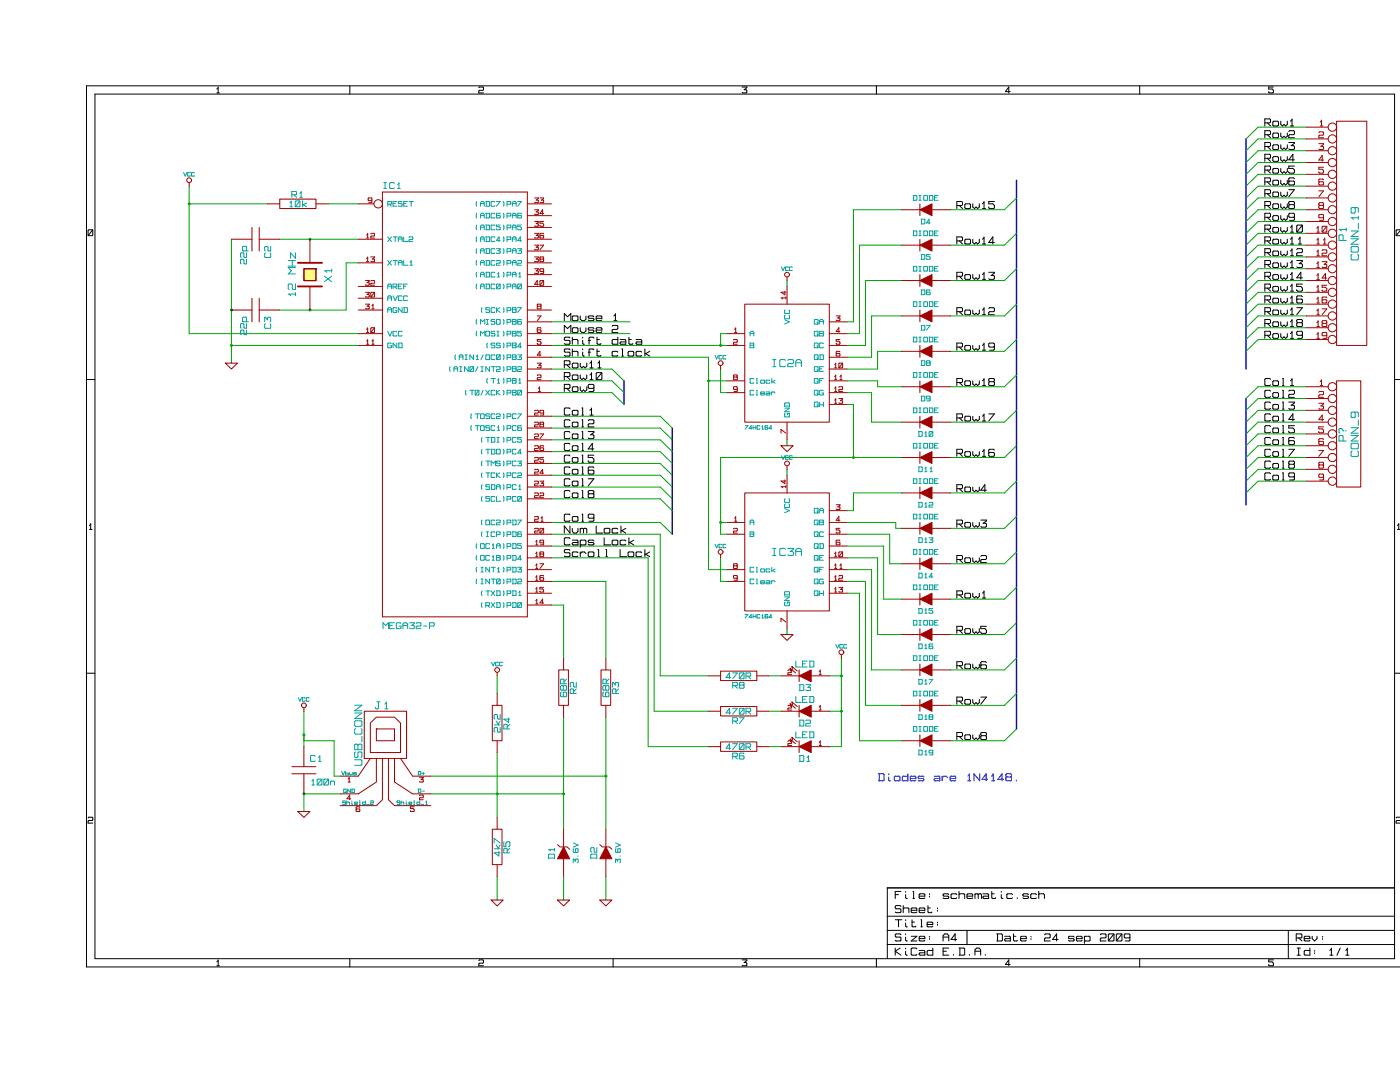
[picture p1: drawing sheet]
<svg xmlns="http://www.w3.org/2000/svg" width="279mm" height="216mm" viewBox="0 0 279 216" stroke-linecap="round" stroke-linejoin="round" font-family="sans-serif">
<g fill="none" stroke="#000" stroke-width=".2">
<path d="M18.9 18.8h259.4v172.5h-259.4zM43.3 18.5h.5M43.5 17.4v1.1M43.5 17.5l-.2 .3M69.8 17.1v1.7M95.6 17.5l.1-.1h.6l.2 .1v.4l-.2 .1h-.6l-.1 .2v.3h.9M122.4 17.1v1.7M148.1 17.4h.9l-.5 .5 .5 .1v.4l-.1 .1-.8-.1M174.9 17.1v1.7M201.6 18.3h-.9l.6-.9v1.1M227.5 17.1v1.7M254.1 17.4h-.9v.4h.7l.2 .2v.4l-.8 .1-.1-.2"/>
<path d="M279.4 17.1h-262.1v175.8h262.1M17.6 46l.1-.1h.7l.1 .1v.9l-.1 .1-.8-.1zM18.5 45.9l-.9 1.1M279.4 45.9h-.6l-.2 .1v.9l.2 .1h.6M279.4 46l-.8 1M17.3 75.7h1.6M278.3 75.7h1.1M17.8 105.6h.6M18.1 104.5v1.1M18.1 104.6l-.3 .3M278.9 105.6h.5M279.2 104.5v1.1"/>
<path d="M279.2 104.6l-.3 .3M17.3 134.3h1.6M278.3 134.3h1.1M17.6 163.2l.1-.1h.7l.1 .1v.4l-.1 .1h-.7l-.1 .2v.3h.9M178.7 178.5h.6M179.8 177.9h-1.1v1.4M180.7 177.9v.1M180.7 178.5v.6l.4 .2M182.2 177.9h.1v1.4M182.2 179.3h.3M183.4 178.8h1.2v-.3l-.2-.2h-.8l-.2 .2v.6l.2 .2h.8l.2-.2M185.5 178.3v.2"/>
<path d="M185.5 178.8v.2M189.3 178.5l-.1-.2h-.8l-.2 .2 .2 .3h.8l.1 .3-.1 .2h-.8l-.2-.2M190.9 178.5l-.1-.2h-.8l-.2 .2v.6l.2 .2h.8l.1-.2M191.4 178.5l.2-.2h.8l.1 .2v.8M191.4 177.9v1.4M193 178.8h1.1v-.3l-.2-.2h-.7l-.2 .2v.6l.2 .2h.7l.2-.2M194.6 178.3v1M194.6 178.5l.1-.2h.4l.1 .2M195.2 178.5l.2-.2h.3l.2 .2v.8M195.2 178.5v.8M196.2 178.3h.9l.2 .2v.8h-1l-.1-.2 .1-.3h1M197.9 177.9v1.2l.2 .2h.5l.1-.2"/>
<path d="M197.9 178.3h.5M199.8 178.5v.6l.4 .2M199.8 177.9v.1M202.1 178.5l-.2-.2h-.8l-.2 .2v.6l.2 .2h.8l.2-.2M203 179.1v.2M205.3 178.5l-.2-.2h-.8l-.2 .2 .2 .3h.8l.2 .3-.2 .2h-.8l-.2-.2M206.8 178.5l-.1-.2h-.8l-.2 .2v.6l.2 .2h.8l.1-.2M207.3 178.5l.2-.2h.8l.1 .2v.8M207.3 177.9v1.4M278.3 177.2h-101.2v14.1M279.4 163.7h-.6l-.2 .2v.3h.8M279.4 163.1h-.6l-.2 .1"/>
<path d="M43.3 192.7h.5M43.5 191.5v1.2M43.5 191.7l-.2 .2M69.8 191.3v1.6M95.6 191.7l.1-.2h.6l.2 .2v.4l-.2 .1h-.6l-.1 .1v.4h.9M122.4 191.3v1.6M148.1 191.5h.9l-.5 .6 .5 .1v.4l-.1 .1-.8-.1M174.9 191.3v1.6M177.1 182.8h101.2M177.1 188.5h101.2M177.1 185.6h101.2M178.7 189.2v1.4"/>
<path d="M178.7 183.5h1.3M179.3 183.5v1.4M179.6 189.2l-.9 .6 1.1 .8M179.8 186.5l-.2-.1h-.8l-.1 .1v.3l.1 .2h.8l.2 .2v.4l-.2 .2h-.8l-.1-.2M179.8 180.9l-.2-.2h-.8l-.1 .2v.3l.1 .1h.8l.2 .2v.5l-.2 .1h-.8l-.1-.1M180.3 180.7v1.4M180.3 181.3l.1-.1h.8l.2 .1v.8M180.7 187v.6l.4 .2M180.7 183.5v.2M180.7 184.2v.6l.4 .1M180.7 186.4v.1M180.7 189.2v.1"/>
<path d="M180.7 189.8v.6l.4 .2M181.8 186.8h1.2l-1.2 1h1.2M181.8 181.6h1.2v-.3l-.2-.1h-.8l-.2 .1v.7l.2 .1h.8l.2-.1M182 183.5v1.3l.2 .1h.5l.1-.1M182 184h.5M183 189.3l-.2-.1h-.8l-.2 .1v1.1l.2 .2h.8l.2-.2M183.4 187.3h1.2v-.3l-.2-.2h-.8l-.2 .2v.6l.2 .2h.8l.2-.2M183.4 189.6h1l.2 .2v.8h-1l-.2-.2 .2-.3h1M183.4 181.6h1.2v-.3l-.2-.1h-.8l-.2 .1v.7l.2 .1h.8l.2-.1M183.8 183.5h.1v1.4M183.8 184.9h.3M185 184.5h1.2v-.3l-.2-.2h-.8l-.2 .2v.6l.2 .1h.8l.2-.1"/>
<path d="M185.2 180.7v1.3l.2 .1h.5l.1-.1M185.2 181.2h.5M185.5 186.8v.2M185.5 187.3v.2M186.2 189.2v1.4h-1l-.2-.2v-.6l.2-.2h1M187.1 181.2v.1M187.1 181.6v.2M187.1 184v.2M187.1 184.5v.1M188.2 187.8v-1.1l.3-.3h.5l.3 .3v1.1M188.2 189.8h.7M188.2 187h1.1"/>
<path d="M189.3 189.2h-1.1v1.4h1.1M190.3 190.4v.2M190.9 187.5h-1.1l.8-1.1v1.4M191.4 189.2h1l.1 .1v1.1l-.1 .2h-1M191.6 189.2v1.4M193 185.6v2.9M193.5 190.4v.2M194.6 190.6v-1.1l.3-.3h.5l.3 .3v1.1M194.6 189.8h1.1M196.6 190.4v.2M198.9 186.4h1l.1 .1v1.1l-.1 .2h-1M199.1 186.4v1.4"/>
<path d="M200.5 186.8h1l.1 .2v.8h-.9l-.2-.2 .2-.3h.9M201.6 192.4h-.9l.6-.9v1.2M202.3 186.4v1.2l.1 .2h.5l.2-.2M202.3 186.8h.4M203.7 187.3h1.1v-.3l-.1-.2h-.8l-.2 .2v.6l.2 .2h.8l.1-.2M205.8 186.8v.2M205.8 187.3v.2M208.5 186.5l.1-.1h.8l.2 .1v.5l-.2 .2h-.8l-.1 .1v.5h1.1M211.2 187.5h-1.1l.8-1.1v1.4M214.4 187l-.2-.2h-.8l-.2 .2 .2 .3h.8l.2 .3-.2 .2h-.8l-.2-.2M214.8 187.3h1.2v-.3l-.2-.2h-.8l-.2 .2v.6l.2 .2h.8l.2-.2M216.4 187l.2-.2h.8l.1 .2v.6l-.1 .2h-.8l-.2-.2"/>
<path d="M216.4 186.8v1.4M219.6 186.5l.2-.1h.8l.1 .1v.5l-.1 .2h-.8l-.2 .1v.5h1.1M221.2 186.5l.2-.1h.8l.1 .1v1.1l-.1 .2h-.8l-.2-.2zM222.3 186.4l-1.1 1.4M222.8 186.5l.1-.1h.8l.2 .1v1.1l-.2 .2h-.8l-.1-.2zM223.9 186.4l-1.1 1.4M225.5 187l-.2 .2h-.8l-.1-.2v-.5l.1-.1h.8l.2 .1v1.1l-.2 .2h-.8M227.5 191.3v1.6M254.1 191.5h-.9v.4h.7l.2 .3v.4l-.8 .1-.1-.3M257.1 185.6v5.7M258.7 187.2h1l.1-.2v-.5l-.1-.1h-1v1.4M258.9 190.6h.6"/>
<path d="M258.9 189.2h.6M259.2 187.2l.6 .6M259.2 189.2v1.4M260.3 187.3h1.1v-.3l-.2-.2h-.7l-.2 .2v.6l.2 .2h.7l.2-.2M261.4 189.2v1.4h-.9l-.2-.2v-.6l.2-.2h.9M261.9 186.8v.5l.5 .5 .4-.5v-.5M262.4 189.6v.2M262.4 190.1v.2M263.9 186.8v.2M263.9 187.3v.2M265.4 190.6h.6M265.7 189.2v1.4"/>
<path d="M265.7 189.3l-.3 .3M267.5 189.2l-.7 1.4M268.6 190.6h.6M268.9 189.2v1.4M268.9 189.3l-.3 .3"/>
</g>
<g fill="none" stroke="#a00000" stroke-width=".2">
<path d="M155.9 59.4h.9M156 59.4l.2 .3M156.6 58.1v.7l-.7-.5h.9M156.8 59.2v.5M157.1 57.2v3.5M145 78.3h3.6M145 76h3.6M145 68.9h3.6M145 66.6h3.6M146.4 67.9l.6-.1 .1 .4-.6 .1-.1 .4h.7M146.5 75.2v-.4h.5v.4M146.5 75.2v.6h.5v-.6"/>
<path d="M146.5 75.2h.5M146.6 66.3h.4M146.8 65.4v.9M146.8 65.5l-.2 .2M147.1 77.6l-.6 .1v-.5l.6 .1v.7l-.6 .1M148.6 60.7h16.9v23.5h-16.9zM165.5 78.3h3.6M165.5 76h3.6M165.5 73.6h3.6M165.5 71.3h3.6M165.5 68.9h3.6M165.5 66.6h3.6"/>
<path d="M165.5 64.2h3.6M166.6 78.1h.4M166.6 75.8h.4M166.6 73.4h.4M166.8 72.5v.9M166.8 74.8v1M166.8 77.2v.9M166.8 79.5v1M166.8 79.6l-.2 .3M166.8 77.3l-.2 .2M166.8 74.9l-.2 .2M166.8 72.6l-.2 .2"/>
<path d="M166.9 63h.7l-.4 .5h.3l.1 .4h-.7M167.4 77.3l.7-.1 .1 .4-.7 .1-.1 .4h.8M167.4 79.5h.8l-.5 .4h.4l.1 .5h-.8M167.5 72.5l.7 .1-.1 .8-.7-.1zM167.6 66.1h-.7l.5-.7v.9M167.6 67.8h-.7v.3h.5l.2 .2v.3l-.6 .1-.1-.2M167.6 70.2l-.1-.1-.6 .1v.8h.6v-.5l-.6 .1M167.6 75.8h.5M167.8 74.8v1M167.8 74.9l-.2 .2M168.2 72.5l-.8 .9M148.6 98.4h16.9v23.5h-16.9z"/>
<path d="M155.9 97.1h.9M155.9 86.4v-.7l.9 .7M156 97.1l.2 .2M156.6 95.8v.7l-.7-.5h.9M156.8 96.9v.4M157.1 84.2v3.6M157.1 94.8v3.6M165.5 80.7h3.6M166.6 80.5h.4M145 116h3.6M145 113.7h3.6M145 106.6h3.6"/>
<path d="M145 104.2h3.6M146.4 105.5l.6-.1 .1 .4-.6 .2-.1 .4h.7M146.5 112.9v.5h.5v-.5M146.5 112.9v-.4h.5v.4M146.5 112.9h.5M146.6 104h.4M146.8 103.1v.9M146.8 103.2l-.2 .2M147.1 115.3l-.6 .1v-.6l.6 .2v.7l-.6 .1M165.5 118.4h3.6M165.5 116h3.6M165.5 113.7h3.6"/>
<path d="M165.5 111.3h3.6M165.5 109h3.6M165.5 106.6h3.6M165.5 104.2h3.6M165.5 101.9h3.6M166.6 118.1h.4M166.6 115.8h.4M166.6 113.4h.4M166.6 111.1h.4M166.8 110.1v1M166.8 112.5v.9M166.8 114.8v1"/>
<path d="M166.8 117.2v.9M166.8 117.3l-.2 .2M166.8 115l-.2 .2M166.8 112.6l-.2 .2M166.8 110.3l-.2 .2M166.9 100.7h.7l-.4 .4h.3l.1 .5h-.7M167.4 117.2h.8l-.5 .4h.4l.1 .4h-.8M167.4 115l.7-.2 .1 .5-.7 .1-.1 .4h.8M167.5 110.1l.7 .2-.1 .8-.7-.1zM167.6 103.8h-.7l.5-.7v.9M167.6 113.4h.5M167.6 107.9l-.1-.1-.6 .1v.7l.6 .1v-.5l-.6 .1"/>
<path d="M167.6 105.4h-.7v.4h.5l.2 .2v.3l-.6 .1-.1-.2M167.8 112.5v.9M167.8 112.6l-.2 .2M168.2 110.1l-.8 1M155.9 124.1v-.7l.9 .7M157.1 121.9v3.5"/>
</g>
<g fill="none" stroke="#00a0a0" stroke-width=".2">
<path d="M149.7 67v-.7l.2-.2h.3l.2 .2v.7M149.7 68.5h.6l.1 .1-.1 .8h-.6zM149.7 66.5h.7M149.7 68.9h.6M150.4 75.6l-.1-.1-.6 .1v.8h.7M150.4 78l-.1-.1-.6 .1v.7h.7M151 75.5l.1 1M151 77.9l.1 .9M151 78.8h.2M151 76.5h.2M151.8 75.9h.7l.1 .5-.7 .1zM151.8 78.5h.8l-.1-.3h-.6l-.1 .5h.8"/>
<path d="M152.9 78.2l.7 .1v.5h-.6v-.3h.6M153.6 75.9h-.7l.1 .6 .6-.1M153.9 78.2v.6M153.9 78.4l.3-.2h.3l.2 .2M154 75.5v1M154 76.2h.2M154.2 76.2l.5 .3M154.2 73.2h.7M154.2 71.8h.7M154.5 71.8v1.4M154.7 75.9l-.5 .3M156.6 63.8l1 .4-1 .4"/>
<path d="M156.7 61.8l-.1 .1v.6l.1 .1h.8v-.8M156.7 62.9l-.1 .1v.5l.1 .1h.8v-.7M156.8 71.9l-.2-.1h-.8l-.2 .1v1.1l.2 .2h.8l.2-.2M157.2 71.9l.2-.1h.8l.1 .1v.5l-.1 .2h-.8l-.2 .1v.5h1.1M158.8 73.2v-1.1l.3-.3h.5l.3 .3v1.1M158.8 72.4h1.1M162.6 63.7l.7 .2-.1 .8-.7-.1zM162.6 66.1l.7 .1-.1 .8-.7-.1zM162.6 68.5l.7 .1-.1 .8-.7-.1zM162.6 70.8l.7 .1-.1 .9-.7-.1zM162.6 73.2l.7 .1-.1 .8-.7-.1zM162.6 75.5l.7 .1-.1 .9-.7-.1z"/>
<path d="M162.6 77.9l.7 .1-.1 .8-.7-.1zM163 78.4l.3 .4M163 76.1l.3 .4M163 73.7l.3 .4M163 71.4l.3 .4M163 69l.3 .4M163 66.6l.3 .4M163 64.3l.3 .4M163.6 64.7v-.7l.2-.3h.3l.2 .3v.7M163.6 66.1h.6l.1 .1-.1 .8h-.6zM163.6 70.8h.6l.1 .1v.8l-.7 .1M163.6 75.9h.4"/>
<path d="M163.6 73.6h.4M163.6 66.5h.6M163.6 64.2h.7M163.7 70.8v1M164.2 78v-.1l-.6 .1 .1 .8 .6-.1v-.3h-.3M164.3 68.6l-.1-.1-.6 .1v.7h.7M164.3 73.2h-.7v.9h.7M164.3 75.5h-.7v1M148.7 84.9h.6l-.6 .7M150.1 85.5h-.6l.4-.6v.7M150.3 84.9v.7M150.3 85.3h.6"/>
<path d="M150.9 84.9v.7M151.6 85h-.5l.1 .6h.4M152.1 85.6h.3M152.2 84.9v.7M152.2 85l-.1 .2M153.2 85h-.5v.6h.5v-.3h-.5M154 85.5h-.5l.4-.6v.7M156.6 81.1v-.6l.1-.1h.8l.1 .7M156.6 81.4h1l-1 .8h1M156.6 81h1M156.7 82.6h-.1v.5l.1 .1 .9-.1-.1-.6h-.4v.3M156.7 99.5l-.1 .1v.5l.1 .1h.8v-.7"/>
<path d="M162.6 80.2l.7 .1-.1 .9-.7-.1zM163 80.8l.3 .4M163.6 80.2v1M163.6 80.8h.7M164.3 80.2v1M149.7 106.1h.6l.1 .1-.1 .9h-.6zM149.7 104.7v-.7l.2-.2h.3l.2 .2v.7M149.7 104.2h.7M149.7 106.6h.6M150.4 115.7l-.1-.2-.6 .2v.7h.7M150.4 113.3l-.1-.1-.6 .1 .1 .8 .6-.1M151 115.5l.1 1"/>
<path d="M151 116.5h.2M151 113.2l.1 .9M151 114.1h.2M151.8 116.2h.8l-.1-.3h-.6l-.1 .5h.8M151.8 113.6l.7-.1 .1 .5-.7 .1zM152.9 115.9l.7 .1v.5h-.6v-.3h.6M153.6 113.6h-.7l.1 .5 .6-.1M153.9 116.1l.3-.2h.3l.2 .2M153.9 115.9v.6M154 113.2v.9M154 113.8h.2M154.2 113.8l.5 .3"/>
<path d="M154.2 110.8h.7M154.2 109.4h.7M154.5 109.4v1.4M154.7 113.5l-.5 .3M156.6 101.5l1 .4-1 .4M156.6 118.8v-.6l.1-.1h.8l.1 .7M156.6 119.1h1l-1 .7h1M156.6 118.7h1M156.7 100.5l-.1 .1v.6l.1 .1h.8v-.8M156.8 109.6l-.2-.2h-.8l-.2 .2v1.1l.2 .1h.8l.2-.1M157.2 109.4h1.1v.2l-.6 .5h.5l.1 .1v.5l-.1 .1h-.8l-.2-.1M158.8 110.8v-1l.3-.4h.5l.3 .4v1"/>
<path d="M158.8 110.1h1.1M162.6 101.4l.7 .1-.1 .9-.7-.1zM162.6 103.8l.7 .1-.1 .8-.7-.1zM162.6 106.1l.7 .1-.1 .9-.7-.1zM162.6 108.5l.7 .1-.1 .8-.7-.1zM162.6 110.8l.7 .2-.1 .8-.7-.1zM162.6 113.2l.7 .1-.1 .8-.7-.1zM162.6 115.5l.7 .2-.1 .8-.7-.1zM162.6 117.9l.7 .1-.1 .8h-.7zM163 118.4l.3 .4M163 116.1l.3 .4M163 113.7l.3 .4"/>
<path d="M163 111.4l.3 .4M163 109l.3 .4M163 106.7l.3 .4M163 104.3l.3 .4M163 102l.3 .4M163.6 102.4v-.8l.2-.2h.3l.2 .2v.8M163.6 103.8h.6l.1 .1-.1 .8h-.6zM163.6 117.9v.9M163.6 108.5h.6l.1 .1v.7l-.7 .1M163.6 118.4h.7M163.6 113.6h.4M163.6 111.3h.4"/>
<path d="M163.6 104.2h.6M163.6 101.8h.7M163.7 108.5v.9M164.2 115.7v-.2l-.6 .2 .1 .8 .6-.1v-.3h-.3M164.3 106.2l-.1-.1-.6 .1v.8h.7M164.3 110.8h-.7v1h.7M164.3 113.2h-.7v.9M164.3 117.9v.9M148.7 122.6h.6l-.6 .7M150.1 123.2h-.6l.4-.6v.7M150.3 122.6v.7M150.3 123h.6"/>
<path d="M150.9 122.6v.7M151.6 122.7h-.5v.5h.5M152.1 123.3h.3M152.2 122.6v.7M152.2 122.7l-.1 .1M153.2 122.7h-.5v.5l.5 .1v-.4l-.5 .1M154 123.2h-.5l.4-.6v.7M156.7 120.2h-.1v.6l.1 .1 .9-.1-.1-.7h-.4v.3"/>
</g>
<g fill="none" stroke="#00f" stroke-width=".2">
<path d="M175.3 154.4h1l.1 .2v1.1l-.1 .1h-1M175.5 154.4v1.4M177.4 155v.7l.3 .1M177.4 154.4v.2M178.5 155l.1-.1h.8l.2 .1v.7l-.2 .1h-.8l-.1-.1zM181.2 154.4v1.4h-1l-.1-.1v-.7l.1-.1h1M181.7 155.3h1.1v-.3l-.2-.1h-.8l-.1 .1v.7l.1 .1h.8l.2-.1M184.4 155l-.2-.1h-.8l-.2 .1 .2 .3h.8l.2 .4-.2 .1h-.8l-.2-.1M186.4 154.9h1l.2 .1v.8h-1l-.2-.1 .2-.4h1M188 155.2l.4-.3h.4l.4 .3M188 154.9v.9M189.6 155.3h1.1v-.3l-.1-.1h-.8l-.2 .1v.7l.2 .1h.8l.1-.1"/>
<path d="M193.1 155.8h.7M193.4 154.4v1.4M193.4 154.6l-.3 .3M195.5 154.4v1.4l-1.1-1.4v1.4M197.1 155.5h-1.1l.8-1.1v1.4M197.9 155.8h.6M198.2 154.4v1.4M198.2 154.6l-.3 .3M200.3 155.5h-1.1l.8-1.1v1.4M200.9 155l-.2-.1v-.3l.2-.2h.8l.2 .2v.3l-.2 .1M200.9 155l-.2 .2v.5l.2 .1h.8l.2-.1v-.5l-.2-.2M200.9 155h.8"/>
<path d="M202.8 155.7v.1"/>
</g>
<circle cx="167.9" cy="141.9" r=".19" fill="#00a000"/>
<g fill="none" stroke="#00a000" stroke-width=".2">
<path d="M189.6 41.9h10.9M189.6 56h10.9M110.1 68.9h34.9M110.1 76h12M189.6 77.2h10.9M189.6 63h10.9M251.1 79.5h9.6M251.1 77.2h9.6M110.1 99.5h21.7M110.1 97.2h21.7M110.1 94.8h21.7M110.1 92.5h21.7"/>
<path d="M110.1 90.1h21.7M110.1 87.8h21.7M110.1 85.4h21.7M110.1 83.1h21.7M189.6 91.3h10.9M251.1 96h9.6M251.1 93.7h9.6M251.1 91.3h9.6M251.1 88.9h9.6M251.1 86.6h9.6M251.1 84.2h9.6M251.1 81.9h9.6"/>
<path d="M110.1 104.2h21.7M110.1 111.3h19.2M130.6 109v32.9h10.8M169.1 104.2h9.7v1.2h1.2M169.1 109h7.3v10.6h3.6M169.1 113.7h4.8v20h6.1M169.1 118.4h2.4v29.4h8.5M189.6 105.4h10.9M189.6 119.6h10.9M153.5 134.9h2.4M165.5 134.9h2.4M167.9 131.3v17.7h-2.4"/>
<path d="M189.6 133.7h10.9M153.5 149h2.4M189.6 147.8h10.9"/>
<circle cx="167.9" cy="141.9" r=".19"/>
</g>
<path d="M248.7 27.7v45.9M124.5 76v4.7M134.2 85.4v21.2" fill="none" stroke="#0000c0" stroke-width=".29"/>
<circle cx="170.3" cy="91.3" r=".19" fill="#00a000"/>
<g fill="none" stroke="#00a000" stroke-width=".2">
<path d="M180 48.9h-8.5v17.7h-2.4M169.1 76h6v1.2h4.9M180 63h-6.1v8.3h-4.8M143.8 91.3h36.2"/>
<circle cx="170.3" cy="91.3" r=".19"/>
</g>
<circle cx="141.4" cy="76" r=".19" fill="#00a000"/>
<g fill="none" stroke="#00a000" stroke-width=".2">
<path d="M141.4 71.3v42.4"/>
<circle cx="141.4" cy="76" r=".19"/>
</g>
<circle cx="143.8" cy="104.2" r=".19" fill="#00a000"/>
<g fill="none" stroke="#00a000" stroke-width=".2">
<path d="M157.1 56v1.2M143.8 91.3v15.3h1.2M157.1 93.7v1.1M169.1 80.7h1.2v10.6M143.8 111.3v4.7h1.2M143.8 104.2h1.2M99.2 134.9v3.5M112.5 174.9v4.7"/>
<circle cx="143.8" cy="104.2" r=".19"/>
</g>
<circle cx="112.5" cy="158.4" r=".19" fill="#00a000"/>
<g fill="none" stroke="#00a000" stroke-width=".2">
<path d="M110.1 116h10.8v15.3M110.1 120.7h2.4v10.6"/>
<circle cx="112.5" cy="158.4" r=".19"/>
</g>
<circle cx="99.2" cy="158.4" r=".19" fill="#00a000"/>
<circle cx="99.2" cy="158.4" r=".19" fill="none" stroke="#00a000" stroke-width=".2"/>
<circle cx="46.2" cy="68.9" r=".19" fill="#00a000"/>
<g fill="none" stroke="#00a000" stroke-width=".2">
<path d="M46.2 47.7v24.8M60.7 158.4h7.2M60.7 141.9v7.1"/>
<circle cx="46.2" cy="68.9" r=".19"/>
</g>
<circle cx="60.7" cy="158.4" r=".19" fill="#00a000"/>
<g fill="none" stroke="#00a000" stroke-width=".2">
<path d="M60.7 158.4v3.5"/>
<circle cx="60.7" cy="158.4" r=".19"/>
</g>
<circle cx="61.9" cy="47.7" r=".19" fill="#00a000"/>
<g fill="none" stroke="#00a000" stroke-width=".2">
<path d="M37.8 40.7h15.6M55.8 47.7h15.7M65.5 40.7h6M37.8 66.6h33.7M46.2 68.9h25.3"/>
<circle cx="61.9" cy="47.7" r=".19"/>
</g>
<circle cx="46.2" cy="61.9" r=".19" fill="#00a000"/>
<g fill="none" stroke="#00a000" stroke-width=".2">
<path d="M71.5 52.4h-2.4v9.5h-13.3"/>
<circle cx="46.2" cy="61.9" r=".19"/>
</g>
<circle cx="61.9" cy="61.9" r=".19" fill="#00a000"/>
<g fill="none" stroke="#00a000" stroke-width=".2">
<path d="M60.7 146.6v1.2h6v7.1h1.2"/>
<circle cx="61.9" cy="61.9" r=".19"/>
</g>
<circle cx="60.7" cy="146.6" r=".19" fill="#00a000"/>
<g fill="none" stroke="#00a000" stroke-width=".2">
<path d="M37.8 37.1v29.5"/>
<circle cx="60.7" cy="146.6" r=".19"/>
</g>
<circle cx="37.8" cy="40.7" r=".19" fill="#00a000"/>
<g fill="none" stroke="#00a000" stroke-width=".2">
<path d="M86 154.9h34.9M86 158.4h26.5M99.2 150.2v12.9"/>
<circle cx="37.8" cy="40.7" r=".19"/>
</g>
<circle cx="120.9" cy="154.9" r=".19" fill="#00a000"/>
<g fill="none" stroke="#00a000" stroke-width=".2">
<path d="M141.4 76h3.6M143.8 73.6v4.7h1.2M145 66.6h-1.2v2.3M157.1 87.8v1.1M141.4 113.7h3.6M157.1 125.4v1.2M112.5 143.1v22.4M120.9 143.1v22.4M99.2 174.9v4.7M120.9 174.9v4.7"/>
<circle cx="120.9" cy="154.9" r=".19"/>
</g>
<circle cx="143.8" cy="68.9" r=".19" fill="#00a000"/>
<g fill="none" stroke="#00a000" stroke-width=".2">
<path d="M251.1 25.4h9.6M251.1 27.7h9.6M251.1 30.1h9.6M251.1 32.4h9.6M251.1 34.8h9.6M251.1 37.1h9.6M251.1 39.5h9.6M180 41.9h-9.7v22.3h-1.2M180 56h-7.3v12.9h-3.6M189.6 48.9h10.9M251.1 41.9h9.6M251.1 56h9.6"/>
<path d="M251.1 48.9h9.6M251.1 44.2h9.6M251.1 46.6h9.6M251.1 51.3h9.6M251.1 53.6h9.6M251.1 58.3h9.6M110.1 64.2h15.6M110.1 73.6h12M110.1 78.3h12M110.1 71.3h31.3M110.1 66.6h15.6M169.1 78.3h4.8v5.9h6.1"/>
<path d="M180 70.1h-4.9v3.5h-6M189.6 70.1h10.9M251.1 60.7h9.6M251.1 63h9.6M251.1 65.4h9.6M251.1 67.8h9.6M180 98.4h-9.7v3.5h-1.2M189.6 84.2h10.9M189.6 98.4h10.9M110.1 106.6h21.7v28.3h9.6M110.1 109h20.5M129.3 111.3v37.7h12.1"/>
<path d="M169.1 116h3.6v24.7h7.3M169.1 111.3h6v15.3h4.9M169.1 106.6h8.5v5.9h2.4M189.6 112.5h10.9M189.6 126.6h10.9M153.5 141.9h2.4M165.5 141.9h2.4M189.6 140.7h10.9"/>
<circle cx="143.8" cy="68.9" r=".19"/>
</g>
<path d="M202.9 36v109.5M248.7 79.5v21.2" fill="none" stroke="#0000c0" stroke-width=".29"/>
<circle cx="167.9" cy="134.9" r=".19" fill="#00a000"/>
<circle cx="167.9" cy="134.9" r=".19" fill="none" stroke="#00a000" stroke-width=".2"/>
<g fill="none" stroke="#a00000" stroke-width=".2">
<path d="M167.9 130.6v.7"/>
<circle cx="167.9" cy="130.1" r=".48"/>
</g>
<path d="M166.8 128.6l.3 .7 .4-.7M168.2 128.7h-.6v.6h.6M169 128.7h-.6v.6h.6" fill="none" stroke="#00a0a0" stroke-width=".2"/>
<path d="M159.5 149l2.4-1.2v2.4z" fill="#a00000"/>
<path d="M155.9 149h3.6M157.2 147.9l.7-.1 .1 .4-.7 .1-.1 .4h.8M157.8 148l-.1-.5 1.1 .9M158.2 147.7l-.2-.6 1.1 .9M159.5 149l2.4-1.2v2.4zM159.5 147.8v2.4M161.9 149h3.6M163.5 148.7h.4M163.7 147.8v.9M163.7 147.9l-.2 .2" fill="none" stroke="#a00000" stroke-width=".2"/>
<path d="M158.8 146v1.2h1.1M159.5 150.7h.8l.1 .2v.9l-.9 .1M159.6 150.7v1.2M160.2 146.6h.5M161.1 151.9h.5M161.1 146h-.9v1.2h.9M161.3 150.7v1.2M161.3 150.9l-.2 .2M161.5 146h.8l.1 .2v.9l-.9 .1M161.6 146v1.2" fill="none" stroke="#00a0a0" stroke-width=".2"/>
<path d="M159.5 141.9l2.4-1.2v2.4z" fill="#a00000"/>
<path d="M155.9 141.9h3.6M157.2 140.9l.7-.2 .1 .5-.7 .1-.1 .4h.8M157.8 141l-.1-.6 1.1 .9M158.2 140.6l-.2-.6 1.1 1M159.5 141.9l2.4-1.2v2.4zM159.5 140.7v2.4M161.9 141.9h3.6M163.5 141.7h.4M163.7 140.7v1M163.7 140.9l-.2 .2" fill="none" stroke="#a00000" stroke-width=".2"/>
<path d="M158.8 139v1.2h1.1M160.2 139.5h.5M161.1 139h-.9v1.2h.9M161.5 139h.8l.1 .1v.9l-.9 .2M161.6 139v1.2M159.5 143.7h.8l.1 .1v.9l-.9 .2M159.6 143.7v1.2M160.8 143.8l.1-.1h.7l.1 .1v.4l-.8 .1-.1 .2v.4h.9" fill="none" stroke="#00a0a0" stroke-width=".2"/>
<path d="M159.5 134.9l2.4-1.2v2.3z" fill="#a00000"/>
<g fill="none" stroke="#a00000" stroke-width=".2">
<path d="M260.7 39.5h4.4M260.7 37.1h4.4M260.7 34.8h4.4M260.7 32.4h4.4M260.7 30.1h4.4M260.7 27.7h4.4M260.7 25.4h4.4M263.2 26.5l.1-.2h.7l.1 .2v.4l-.1 .1h-.7l-.1 .1v.4h.9M263.2 28.7h.9l-.5 .5 .5 .1v.4l-.1 .1-.8-.1M263.2 38.1h.9l-.9 1.2M263.5 25.1h.5M263.7 24v1.1"/>
<path d="M263.7 24.1l-.2 .3M264.1 33.4h-.9v.4h.7l.2 .2v.4l-.8 .2-.1-.3M264.1 35.9l-.1-.2h-.7l-.1 .2v.9l.8 .1 .1-.1v-.4l-.1-.1-.8 .1M264.1 31.9h-.9l.7-.9v1.2M266.7 24.2h6.1v44.7h-6.1zM260.7 58.3h4.4M260.7 56h4.4M260.7 53.6h4.4M260.7 51.3h4.4M260.7 48.9h4.4M260.7 46.6h4.4M260.7 44.2h4.4"/>
<path d="M260.7 41.9h4.4M262.8 58.1h.5M262.8 55.7h.5M262.8 53.4h.5M262.8 51h.5M262.8 48.7h.5M262.8 46.3h.5M263.1 45.1v1.2M263.1 47.5v1.2M263.1 49.9v1.1M263.1 52.2v1.2M263.1 54.6v1.1"/>
<path d="M263.1 56.9v1.2M263.1 59.3v1.2M263.1 59.4l-.3 .3M263.1 57.1l-.3 .2M263.1 54.7l-.3 .3M263.1 52.4l-.3 .2M263.1 50l-.3 .3M263.1 47.6l-.3 .3M263.1 45.3l-.3 .2M263.3 41l-.1-.2 .1-.4h.7l.1 .2-.1 .4M263.3 41l-.1 .1v.4l.1 .1 .8-.1v-.4l-.1-.1M263.3 41h.7"/>
<path d="M263.9 45.3l.1-.2h.6l.2 .2v.9l-.2 .1-.7-.1zM263.9 50l.1-.1h.6l.2 .1v.4l-.2 .1h-.6l-.1 .2v.3h.9M263.9 52.2h.9l-.5 .6 .5 .1v.4l-.2 .1-.7-.1M264.1 48.7h.5M264.1 43.3l-.8 .2-.1-.2v-.4l.1-.1h.7l.1 .1v1l-.8 .1M264.4 47.5v1.2M264.4 47.6l-.3 .3M264.8 56.9h-.9v.4h.6l.3 .3v.4l-.8 .1-.1-.3M264.8 59.4l-.2-.1h-.6l-.1 .1v.9l.7 .2 .2-.2v-.4l-.2-.1-.7 .1M264.8 55.5h-.9l.6-.9v1.1M264.8 45.1l-.9 1.2M260.7 79.5h4.4"/>
<path d="M260.7 77.2h4.4M260.7 67.8h4.4M260.7 65.4h4.4M260.7 63h4.4M260.7 60.7h4.4M262.8 67.5h.5M262.8 65.2h.5M262.8 62.8h.5M262.8 60.5h.5M263.1 61.6v1.2M263.1 64v1.2M263.1 66.3v1.2"/>
<path d="M263.1 66.5l-.3 .2M263.1 64.1l-.3 .3M263.1 61.8l-.3 .2M263.2 78.3l.1-.2h.7l.1 .2v.4l-.1 .1h-.7l-.1 .1v.4h.9M263.5 76.9h.5M263.7 75.8v1.1M263.7 75.9l-.2 .3M263.9 61.6h.9l-.9 1.2M264 64.5l-.1-.1 .1-.4h.6l.2 .1-.2 .4M264 64.5l-.1 .1v.4l.1 .2 .8-.2v-.4l-.2-.1M264 64.5h.6M264.8 66.9l-.8 .1-.1-.1v-.4l.1-.2h.6l.2 .2v.9l-.8 .1"/>
<path d="M266.7 76h4.9v21.2h-4.9zM260.7 96h4.4M260.7 93.7h4.4M260.7 91.3h4.4M260.7 88.9h4.4M260.7 86.6h4.4M260.7 84.2h4.4M260.7 81.9h4.4M263.2 80.5h.9l-.5 .5 .5 .1v.4l-.1 .1-.8-.1M263.2 89.9h.9l-.9 1.2M263.3 92.8l-.1-.2 .1-.4h.7l.1 .2-.1 .4M263.3 92.8l-.1 .1v.4l.1 .1 .8-.1v-.4l-.1-.1"/>
<path d="M263.3 92.8h.7M264.1 95.1l-.8 .2-.1-.2v-.4l.1-.1h.7l.1 .1v1l-.8 .1M264.1 85.2h-.9v.4h.7l.2 .2v.4l-.8 .2-.1-.3M264.1 87.7l-.1-.2h-.7l-.1 .2v.9l.8 .1 .1-.1v-.4l-.1-.1-.8 .1M264.1 83.7h-.9l.7-.9v1.2M141.4 134.9h2.4M143.8 133.9h7.2v1.9h-7.2zM151 134.9h2.5M155.9 134.9h3.6M157.2 133.8l.7-.1 .1 .4-.7 .1-.1 .4h.8M157.8 133.9l-.1-.6 1.1 1M158.2 133.6l-.2-.6 1.1 .9"/>
<path d="M159.5 134.9l2.4-1.2v2.3zM159.5 133.7v2.3M161.9 134.9h3.6M163.5 134.6h.4M163.7 133.7v.9M163.7 133.8l-.2 .2M141.4 149h2.4M141.4 141.9h2.4M143.8 148h7.2v1.9h-7.2zM143.8 141h7.2v1.9h-7.2zM151 149h2.5M151 141.9h2.5"/>
<circle cx="265.9" cy="37.1" r=".84"/>
<circle cx="265.9" cy="27.7" r=".84"/>
<circle cx="265.9" cy="32.4" r=".84"/>
<circle cx="265.9" cy="30.1" r=".84"/>
<circle cx="265.9" cy="25.4" r=".84"/>
<circle cx="265.9" cy="34.8" r=".84"/>
<circle cx="265.9" cy="39.5" r=".84"/>
<circle cx="265.9" cy="46.6" r=".84"/>
<circle cx="265.9" cy="53.6" r=".84"/>
<circle cx="265.9" cy="58.3" r=".84"/>
<circle cx="265.9" cy="41.9" r=".84"/>
<circle cx="265.9" cy="48.9" r=".84"/>
<circle cx="265.9" cy="44.2" r=".84"/>
<circle cx="265.9" cy="56" r=".84"/>
<circle cx="265.9" cy="51.3" r=".84"/>
<circle cx="265.9" cy="63" r=".84"/>
<circle cx="265.9" cy="65.4" r=".84"/>
<circle cx="265.9" cy="77.2" r=".84"/>
<circle cx="265.9" cy="79.5" r=".84"/>
<circle cx="265.9" cy="67.8" r=".84"/>
<circle cx="265.9" cy="60.7" r=".84"/>
<circle cx="265.9" cy="88.9" r=".84"/>
<circle cx="265.9" cy="93.7" r=".84"/>
<circle cx="265.9" cy="81.9" r=".84"/>
<circle cx="265.9" cy="84.2" r=".84"/>
<circle cx="265.9" cy="91.3" r=".84"/>
<circle cx="265.9" cy="96" r=".84"/>
<circle cx="265.9" cy="86.6" r=".84"/>
</g>
<g fill="none" stroke="#00a0a0" stroke-width=".2">
<path d="M267.2 45.8h1.5M267.4 45.8l.3 .3M268 48v-1l-.1-.1h-.5l-.2 .1v1h1.5M268.7 45.5v.6M269.6 49.4l.2-.2h1.1l.2 .2v.7l-.2 .2h-1.1l-.2-.2zM269.6 47.6h1.5l-1.5 1.1h1.5M269.6 46.1h1.5l-1.5 1.1h1.5M269.6 43.5h1.5M269.8 50.8l-.2 .1v.8l.2 .2h1.1l.2-.2v-.8l-.2-.1M269.8 43.5l.3 .3M270.3 41.4l.2 .2v.8l-.2 .1h-.5l-.2-.1v-.8l.2-.2h1.1l.2 .2v.8M271.1 43.1v.7"/>
<path d="M271.1 44.5v1.1M268 88v-.9l-.1-.2h-.5l-.2 .2v.9h1.5M268.2 86h-.2l-.3-.5h-.3l-.2 .1v.7l.2 .1M268.5 86h.2M269.6 86.9h1.5l-1.5 1.1h1.5M269.6 88.6l.2-.2h1.1l.2 .2v.8l-.2 .2h-1.1l-.2-.2zM269.6 85.3h1.5l-1.5 1.1h1.5M269.8 90l-.2 .2v.7l.2 .2h1.1l.2-.2v-.7l-.2-.2M270.3 82.2l.2 .2v.8l-.2 .1h-.5l-.2-.1v-.8l.2-.2h1.1l.2 .2v.8M271.1 83.8v1.1M145.8 135.2h-.9l.7-.9v1.1M146.2 136.8h.8l.2-.1v-.4l-.2-.1h-.8v1.1"/>
<path d="M146.2 134.3h1l-1 1.1M146.6 136.8l.6 .5M147.5 134.4l.2-.1h.6l.2 .1v.9l-.2 .1-.8-.1zM147.7 136.7l-.2-.1 .2-.4h.6l.2 .1-.2 .4M147.7 136.7l-.2 .1v.4l.2 .1 .8-.1v-.4l-.2-.1M147.7 136.7h.6M148.5 134.3l-1 1.1M148.9 134.9h.8l.1-.1v-.4l-.1-.1h-.8v1.1M149.3 134.9l.5 .5M158.8 131.9v1.2h1.1M159.5 136.6h.8l.1 .2v.9l-.9 .1M159.6 136.6v1.2"/>
<path d="M160.2 132.5h.5M160.8 136.6h.9l-.5 .6 .5 .1v.4l-.1 .1-.8-.1M161.1 131.9h-.9v1.2h.9M161.5 131.9h.8l.1 .2v.9l-.9 .1M161.6 131.9v1.2M145.8 142.2h-.9l.7-.9v1.2M145.8 149.3h-.9l.7-.9v1.2M146.2 143.9h.8l.2-.1v-.4l-.2-.2h-.8v1.2M146.2 150.9h.8l.2-.1v-.4l-.2-.1h-.8v1.2M146.2 148.4h1l-1 1.2M146.2 141.3h1l-1 1.2M146.6 150.9l.6 .6"/>
<path d="M146.6 143.9l.6 .5M147.5 141.5l.2-.2h.6l.2 .2v.9l-.2 .1-.8-.1zM147.5 148.5l.2-.1h.6l.2 .1v1l-.2 .1-.8-.1zM147.5 143.2h1l-1 1.2M148.5 150.4l-.2-.1h-.6l-.2 .1v.9l.8 .2 .2-.2v-.4l-.2-.1-.8 .1M148.5 148.4l-1 1.2M148.5 141.3l-1 1.2M148.9 149.1h.8l.1-.2v-.4l-.1-.1h-.8v1.2M148.9 142h.8l.1-.1v-.4l-.1-.2h-.8v1.2M149.3 149.1l.5 .5M149.3 142l.5 .5"/>
</g>
<g fill="none" stroke="#000" stroke-width=".2">
<path d="M252.4 24.5h1l.2-.1v-.5l-.2-.2h-1v1.4M252.4 26.9h1l.2-.2v-.5l-.2-.1h-1v1.4M252.4 29.2h1l.2-.1v-.5l-.2-.2h-1v1.4M252.4 31.6h1l.2-.2v-.5l-.2-.1h-1v1.4M252.4 33.9h1l.2-.1v-.5l-.2-.2h-1v1.5M252.4 36.3h1l.2-.2v-.4l-.2-.2h-1v1.4M252.4 38.6h1l.2-.1v-.5l-.2-.2h-1v1.5M252.9 24.5l.7 .6M252.9 38.6l.7 .7M252.9 36.3l.7 .6M252.9 33.9l.7 .7M252.9 31.6l.7 .6"/>
<path d="M252.9 29.2l.7 .6M252.9 26.9l.7 .6M254 24.4l.2-.2h.8l.2 .2v.6l-.2 .1h-.8l-.2-.1zM254 26.7l.2-.2h.8l.2 .2v.6l-.2 .2h-.8l-.2-.2zM254 29.1l.2-.2h.8l.2 .2v.6l-.2 .1h-.8l-.2-.1zM254 31.4l.2-.1h.8l.2 .1v.7l-.2 .1h-.8l-.2-.1zM254 33.8l.2-.2h.8l.2 .2v.6l-.2 .2h-.8l-.2-.2zM254 36.1l.2-.1h.8l.2 .1v.7l-.2 .1h-.8l-.2-.1zM254 38.5l.2-.2h.8l.2 .2v.6l-.2 .2h-.8l-.2-.2zM255.6 24.2v.6l.3 .3 .4-.3 .3 .3 .3-.3v-.6M255.6 26.5v.7l.3 .3 .4-.3 .3 .3 .3-.3v-.7M255.6 28.9v.6l.3 .3 .4-.3 .3 .3 .3-.3v-.6"/>
<path d="M255.6 31.3v.6l.3 .3 .4-.3 .3 .3 .3-.3v-.6M255.6 33.6v.6l.3 .4 .4-.4 .3 .4 .3-.4v-.6M255.6 36v.6l.3 .3 .4-.3 .3 .3 .3-.3v-.6M255.6 38.3v.7l.3 .3 .4-.3 .3 .3 .3-.3v-.7M257.2 26.2l.2-.1h.8l.1 .1v.5l-.1 .2h-.8l-.2 .1v.5h1.1M257.2 28.4h1.1v.2l-.6 .5h.5l.1 .1v.5l-.1 .1h-.8l-.2-.1M257.2 37.8h1.1l-1.1 1.5M257.5 25.1h.7M257.9 23.7v1.4M257.9 23.9l-.4 .3M258.3 33.1h-1.1v.5h.8l.3 .3v.5l-.1 .2h-.8l-.2-.4M258.3 35.7l-.1-.2h-.8l-.2 .2v1.1l.2 .1h.8l.1-.1v-.5l-.1-.2h-.8l-.2 .2"/>
<path d="M258.3 31.9h-1.1l.8-1.1v1.4M191 55.1h.9l.2-.1v-.5l-.2-.2h-.9v1.4M191 48.1h.9l.2-.2v-.5l-.2-.1h-.9v1.4M191 41h.9l.2-.2v-.4l-.2-.2h-.9v1.4M191.4 55.1l.7 .6M191.4 48.1l.7 .6M191.4 41l.7 .6M192.6 55l.1-.2h.8l.2 .2v.6l-.2 .1h-.8l-.1-.1zM192.6 47.9l.1-.2h.8l.2 .2v.6l-.2 .2h-.8l-.1-.2zM192.6 40.8l.1-.1h.8l.2 .1v.7l-.2 .1h-.8l-.1-.1zM194.1 40.7v.6l.4 .3 .3-.3 .3 .3 .3-.3v-.6M194.1 47.7v.7l.4 .3 .3-.3 .3 .3 .3-.3v-.7"/>
<path d="M194.1 54.8v.6l.4 .3 .3-.3 .3 .3 .3-.3v-.6M196.1 55.7h.6M196.1 48.7h.6M196.1 41.6h.6M196.4 40.2v1.4M196.4 47.3v1.4M196.4 54.3v1.4M196.4 54.5l-.3 .3M196.4 47.4l-.3 .3M196.4 40.4l-.3 .3M197.3 54.3h1.2v.2l-.7 .5h.5l.2 .1v.5l-.2 .1h-.8l-.2-.1M198.5 40.2h-1.2v.5h.8l.4 .3v.5l-.2 .1h-.8l-.2-.3"/>
<path d="M198.5 48.4h-1.2l.8-1.1v1.4M252.4 41h1l.2-.2v-.4l-.2-.2h-1v1.4M252.4 43.4h1l.2-.2v-.5l-.2-.1h-1v1.4M252.4 45.7h1l.2-.2v-.4l-.2-.2h-1v1.4M252.4 48.1h1l.2-.2v-.5l-.2-.1h-1v1.4M252.4 50.4h1l.2-.1v-.5l-.2-.2h-1v1.4M252.4 52.8h1l.2-.2v-.5l-.2-.1h-1v1.4M252.4 55.1h1l.2-.1v-.5l-.2-.2h-1v1.4M252.4 57.5h1l.2-.2v-.5l-.2-.1h-1v1.4M252.4 59.8h1l.2-.1v-.5l-.2-.2h-1v1.5M252.9 59.8l.7 .7M252.9 57.5l.7 .6"/>
<path d="M252.9 55.1l.7 .6M252.9 52.8l.7 .6M252.9 50.4l.7 .6M252.9 48.1l.7 .6M252.9 45.7l.7 .6M252.9 43.4l.7 .6M252.9 41l.7 .6M254 40.8l.2-.1h.8l.2 .1v.7l-.2 .1h-.8l-.2-.1zM254 43.2l.2-.2h.8l.2 .2v.6l-.2 .2h-.8l-.2-.2zM254 45.5l.2-.1h.8l.2 .1v.7l-.2 .1h-.8l-.2-.1zM254 47.9l.2-.2h.8l.2 .2v.6l-.2 .2h-.8l-.2-.2zM254 50.3l.2-.2h.8l.2 .2v.6l-.2 .1h-.8l-.2-.1z"/>
<path d="M254 52.6l.2-.2h.8l.2 .2v.6l-.2 .2h-.8l-.2-.2zM254 55l.2-.2h.8l.2 .2v.6l-.2 .1h-.8l-.2-.1zM254 57.3l.2-.1h.8l.2 .1v.7l-.2 .1h-.8l-.2-.1zM254 59.7l.2-.2h.8l.2 .2v.6l-.2 .2h-.8l-.2-.2zM255.6 40.7v.6l.3 .3 .4-.3 .3 .3 .3-.3v-.6M255.6 43v.7l.3 .3 .4-.3 .3 .3 .3-.3v-.7M255.6 45.4v.6l.3 .3 .4-.3 .3 .3 .3-.3v-.6M255.6 47.7v.7l.3 .3 .4-.3 .3 .3 .3-.3v-.7M255.6 50.1v.6l.3 .3 .4-.3 .3 .3 .3-.3v-.6M255.6 52.4v.7l.3 .3 .4-.3 .3 .3 .3-.3v-.7M255.6 54.8v.6l.3 .3 .4-.3 .3 .3 .3-.3v-.6M255.6 57.2v.6l.3 .3 .4-.3 .3 .3 .3-.3v-.6"/>
<path d="M255.6 59.5v.6l.3 .4 .4-.4 .3 .4 .3-.4v-.6M257.4 40.8l-.2-.1v-.3l.2-.2h.8l.1 .2v.3l-.1 .1M257.4 40.8l-.2 .2v.5l.2 .1h.8l.1-.1v-.5l-.1-.2M257.4 40.8h.8M257.5 58.1h.7M257.5 55.7h.7M257.5 53.4h.7M257.5 51h.7M257.5 48.7h.7M257.5 46.3h.7M257.9 44.9v1.4M257.9 47.3v1.4"/>
<path d="M257.9 49.6v1.4M257.9 52v1.4M257.9 54.3v1.4M257.9 56.7v1.4M257.9 59v1.5M257.9 59.2l-.4 .3M257.9 56.8l-.4 .4M257.9 54.5l-.4 .3M257.9 52.1l-.4 .3M257.9 49.8l-.4 .3M257.9 47.4l-.4 .3M257.9 45.1l-.4 .3"/>
<path d="M258.3 43.2l-.1 .2h-.8l-.2-.2v-.5l.2-.1h.8l.1 .1v1.1l-.1 .2h-.8M258.8 45.1l.2-.2h.8l.1 .2v1.1l-.1 .1h-.8l-.2-.1zM258.8 49.8l.2-.2h.8l.1 .2v.5l-.1 .1h-.8l-.2 .2v.4h1.1M258.8 52h1.1v.1l-.6 .5h.5l.1 .2v.4l-.1 .2h-.8l-.2-.2M259.1 48.7h.7M259.4 47.3v1.4M259.4 47.4l-.3 .3M259.9 56.7h-1.1v.5h.8l.3 .3v.5l-.1 .1h-.8l-.2-.3M259.9 59.2l-.1-.2h-.8l-.2 .2v1.1l.2 .2h.8l.1-.2v-.5l-.1-.1h-.8l-.2 .1M259.9 55.4h-1.1l.8-1.1v1.4M259.9 44.9l-1.1 1.4M112.6 64v-1.4l.7 .6 .6-.6v1.4"/>
<path d="M112.6 66.3v-1.4l.7 .7 .6-.7v1.4M112.6 72.8h1l.2-.2v-.4l-.2-.2h-1v1.4M112.6 75.1h1l.2-.1v-.5l-.2-.2h-1v1.5M112.6 77.5h1l.2-.2v-.4l-.2-.2h-1v1.4M113.1 77.5l.7 .6M113.1 75.1l.7 .7M113.1 72.8l.7 .6M113.8 67.4l-.2-.1h-.8l-.2 .1v.4l.2 .1h.8l.2 .2v.5l-.2 .1h-.8l-.2-.1M113.8 69.8l-.2-.2h-.8l-.2 .2v.3l.2 .2h.8l.2 .1v.5l-.2 .1h-.8l-.2-.1M114.2 63.2l.2-.2h.8l.1 .2v.6l-.1 .2h-.8l-.2-.2zM114.2 65.6l.2-.2h.8l.1 .2v.6l-.1 .1h-.8l-.2-.1zM114.2 67.3v1.4"/>
<path d="M114.2 69.6v1.4M114.2 72.6l.2-.1h.8l.1 .1v.7l-.1 .1h-.8l-.2-.1zM114.2 75l.2-.2h.8l.1 .2v.6l-.1 .2h-.8l-.2-.2zM114.2 77.3l.2-.1h.8l.1 .1v.7l-.1 .1h-.8l-.2-.1zM114.2 67.9l.2-.1h.8l.1 .1v.8M114.2 70.3l.2-.2h.8l.1 .2v.7M115.8 63v.7l.3 .3h.5l.3-.3v-.7M115.8 65.4v.6l.3 .3h.5l.3-.3v-.6M115.8 72.5v.6l.3 .3 .4-.3 .3 .3 .3-.3v-.6M115.8 74.8v.7l.3 .3 .4-.3 .3 .3 .3-.3v-.7M115.8 77.2v.6l.3 .3 .4-.3 .3 .3 .3-.3v-.6M116.3 67.3v.1"/>
<path d="M116.3 67.9v.7l.3 .1M116.3 69.6v.2M116.3 70.3v.6l.3 .1M117.4 70.3h.5M117.4 67.9h.5M117.7 75.8h.7M117.7 73.4h.7M118 72v1.4M118 74.3v1.5M118 74.5l-.3 .3M118 72.2l-.3 .3M118.5 63.2l-.1-.2h-.8l-.2 .2 .2 .3h.8l.1 .3-.1 .2h-.8l-.2-.2"/>
<path d="M118.5 65.6l-.1-.2h-.8l-.2 .2 .2 .3h.8l.1 .3-.1 .1h-.8l-.2-.1M118.5 77.3l-.1 .2h-.8l-.2-.2v-.4l.2-.2h.8l.1 .2v1.1l-.1 .1h-.8M118.5 69.8l-.1-.2h-.7l-.1 .2v1.2M118.5 67.4l-.1-.1h-.7l-.1 .1v1.3M119 63.5h1.1v-.3l-.2-.2h-.7l-.2 .2v.6l.2 .2h.7l.2-.2M119 65.9h1.1v-.3l-.2-.2h-.7l-.2 .2v.6l.2 .1h.7l.2-.1M119 74.5l.2-.2h.7l.2 .2v1.1l-.2 .2h-.7l-.2-.2zM119.2 69.6v1.3l.1 .1h.5l.1-.1M119.2 70.1h.4M119.2 67.3v1.3l.1 .1h.5l.1-.1M119.2 67.8h.4M119.3 73.4h.6"/>
<path d="M119.6 72v1.4M119.6 72.2l-.3 .3M120.1 74.3l-1.1 1.5M122.2 65.1l.1-.2h.8l.2 .2v.5l-.2 .1h-.8l-.1 .2v.4h1.1M122.5 64h.6M122.8 62.6v1.4M122.8 62.7l-.3 .3M123.3 67.3v1.4h-1l-.1-.1v-.7l.1-.1h1M123.3 70.3l-.2-.2h-.8l-.1 .2v.6l.1 .1h.8l.2-.1M123.8 67.8h.9l.2 .1v.8h-1l-.1-.1 .1-.4h1M124.1 71h.3M124.1 69.6h.1v1.4"/>
<path d="M125.3 70.3l.2-.2h.8l.2 .2v.6l-.2 .1h-.8l-.2-.1zM125.5 67.3v1.3l.2 .1h.5l.1-.1M125.5 67.8h.5M126.9 67.8h1l.2 .1v.8h-1l-.2-.1 .2-.4h1M128.1 70.3l-.2-.2h-.8l-.2 .2v.6l.2 .1h.8l.2-.1M128.7 69.6v1.4M128.7 70.6h.2M128.9 70.6l.8 .4M129.7 70.1l-.8 .5M191 76.3h.9l.2-.1v-.5l-.2-.2h-.9v1.4M191 62.2h.9l.2-.2v-.4l-.2-.2h-.9v1.4M191 69.3h.9l.2-.2v-.5l-.2-.1h-.9v1.4"/>
<path d="M191.4 76.3l.7 .6M191.4 69.3l.7 .6M191.4 62.2l.7 .6M192.6 76.2l.1-.2h.8l.2 .2v.6l-.2 .1h-.8l-.1-.1zM192.6 62l.1-.1h.8l.2 .1v.7l-.2 .1h-.8l-.1-.1zM192.6 69.1l.1-.2h.8l.2 .2v.6l-.2 .2h-.8l-.1-.2zM194.1 61.9v.6l.4 .3 .3-.3 .3 .3 .3-.3v-.6M194.1 68.9v.7l.4 .3 .3-.3 .3 .3 .3-.3v-.7M194.1 76v.6l.4 .3 .3-.3 .3 .3 .3-.3v-.6M196.1 76.9h.6M196.1 62.8h.6M196.1 69.9h.6"/>
<path d="M196.4 61.4v1.4M196.4 68.5v1.4M196.4 75.5v1.4M196.4 75.7l-.3 .3M196.4 68.6l-.3 .3M196.4 61.6l-.3 .3M197.3 61.6l.2-.2h.8l.2 .2v.4l-.2 .2h-.8l-.2 .1v.5h1.2M197.5 76.2l-.2 .1v.5l.2 .1h.8l.2-.1v-.5l-.2-.1M197.5 76.2l-.2-.2v-.3l.2-.2h.8l.2 .2v.3l-.2 .2M197.5 76.2h.8M198.5 69.1l-.2 .2h-.8l-.2-.2v-.5l.2-.1h.8l.2 .1v1.1l-.2 .2h-.8M252.4 62.2h1l.2-.2v-.4l-.2-.2h-1v1.4"/>
<path d="M252.4 64.5h1l.2-.1v-.5l-.2-.2h-1v1.5M252.4 66.9h1l.2-.2v-.4l-.2-.2h-1v1.4M252.9 66.9l.7 .6M252.9 64.5l.7 .7M252.9 62.2l.7 .6M253.6 75.7l-.2-.2h-.8l-.2 .2v1.1l.2 .1h.8l.2-.1M253.6 78l-.2-.1h-.8l-.2 .1v1.1l.2 .2h.8l.2-.2M254 62l.2-.1h.8l.2 .1v.7l-.2 .1h-.8l-.2-.1zM254 64.4l.2-.2h.8l.2 .2v.6l-.2 .2h-.8l-.2-.2zM254 66.7l.2-.1h.8l.2 .1v.7l-.2 .1h-.8l-.2-.1zM254 76.2l.2-.2h.8l.2 .2v.6l-.2 .1h-.8l-.2-.1zM254 78.5l.2-.2h.8l.2 .2v.6l-.2 .2h-.8l-.2-.2z"/>
<path d="M255.6 61.9v.6l.3 .3 .4-.3 .3 .3 .3-.3v-.6M255.6 64.2v.7l.3 .3 .4-.3 .3 .3 .3-.3v-.7M255.6 66.6v.6l.3 .3 .4-.3 .3 .3 .3-.3v-.6M255.9 75.5h.2v1.4M255.9 77.9h.2v1.4M255.9 79.3h.4M255.9 76.9h.4M257.2 78l.2-.1h.8l.1 .1v.5l-.1 .2h-.8l-.2 .1v.5h1.1M257.5 76.9h.7M257.5 67.5h.7M257.5 65.2h.7M257.5 62.8h.7"/>
<path d="M257.5 60.5h.7M257.9 61.4v1.4M257.9 63.7v1.5M257.9 66.1v1.4M257.9 75.5v1.4M257.9 75.7l-.4 .3M257.9 66.3l-.4 .3M257.9 63.9l-.4 .3M257.9 61.6l-.4 .3M258.8 61.4h1.1l-1.1 1.4M259 64.4l-.2-.2v-.3l.2-.2h.8l.1 .2v.3l-.1 .2M259 64.4l-.2 .1v.5l.2 .2h.8l.1-.2v-.5l-.1-.1"/>
<path d="M259 64.4h.8M259.9 66.7l-.1 .2h-.8l-.2-.2v-.4l.2-.2h.8l.1 .2v1.1l-.1 .1h-.8M113.8 81.6l-.2-.2h-.8l-.2 .2v1.1l.2 .1h.8l.2-.1M113.8 83.9l-.2-.1h-.8l-.2 .1v1.1l.2 .2h.8l.2-.2M113.8 86.3l-.2-.2h-.8l-.2 .2v1.1l.2 .1h.8l.2-.1M113.8 88.6l-.2-.1h-.8l-.2 .1v1.1l.2 .2h.8l.2-.2M113.8 91l-.2-.2h-.8l-.2 .2v1.1l.2 .1h.8l.2-.1M113.8 93.3l-.2-.1h-.8l-.2 .1v1.2l.2 .1h.8l.2-.1M113.8 95.7l-.2-.2h-.8l-.2 .2v1.1l.2 .1h.8l.2-.1M113.8 98.1l-.2-.2h-.8l-.2 .2v1.1l.2 .1h.8l.2-.1M114.2 82l.2-.1h.8l.1 .1v.7l-.1 .1h-.8l-.2-.1zM114.2 84.4l.2-.2h.8l.1 .2v.6l-.1 .2h-.8l-.2-.2z"/>
<path d="M114.2 86.8l.2-.2h.8l.1 .2v.6l-.1 .1h-.8l-.2-.1zM114.2 89.1l.2-.2h.8l.1 .2v.6l-.1 .2h-.8l-.2-.2zM114.2 91.5l.2-.2h.8l.1 .2v.6l-.1 .1h-.8l-.2-.1zM114.2 93.8l.2-.1h.8l.1 .1v.7l-.1 .1h-.8l-.2-.1zM114.2 96.2l.2-.2h.8l.1 .2v.6l-.1 .1h-.8l-.2-.1zM114.2 98.5l.2-.1h.8l.1 .1v.7l-.1 .1h-.8l-.2-.1zM116.1 81.4h.2v1.4M116.1 83.8h.2v1.4M116.1 86.1h.2v1.4M116.1 88.5h.2v1.4M116.1 90.8h.2v1.4M116.1 93.2h.2v1.4"/>
<path d="M116.1 95.5h.2v1.4M116.1 97.9h.2v1.4M116.1 82.8h.4M116.1 85.2h.4M116.1 87.5h.4M116.1 89.9h.4M116.1 92.2h.4M116.1 94.6h.4M116.1 96.9h.4M116.1 99.3h.4M117.4 83.9l.2-.1h.8l.1 .1v.5l-.1 .2h-.8l-.2 .1v.5h1.1M117.4 86.1h1.1v.2l-.6 .5h.5l.1 .1v.5l-.1 .1h-.8l-.2-.1"/>
<path d="M117.4 95.5h1.1l-1.1 1.4M117.6 98.5l-.2-.1v-.3l.2-.2h.8l.1 .2v.3l-.1 .1M117.6 98.5l-.2 .2v.5l.2 .1h.8l.1-.1v-.5l-.1-.2M117.6 98.5h.8M117.7 82.8h.7M118 81.4v1.4M118 81.6l-.3 .3M118.5 90.8h-1.1v.5h.8l.3 .3v.5l-.1 .1h-.8l-.2-.3M118.5 93.3l-.1-.1h-.8l-.2 .1v1.2l.2 .1h.8l.1-.1v-.5l-.1-.2h-.8l-.2 .2M118.5 89.6h-1.1l.8-1.1v1.4M191 90.4h.9l.2-.1v-.5l-.2-.2h-.9v1.5M191 83.4h.9l.2-.2v-.5l-.2-.1h-.9v1.4"/>
<path d="M191 97.5h.9l.2-.2v-.4l-.2-.2h-.9v1.4M191.4 97.5l.7 .6M191.4 90.4l.7 .7M191.4 83.4l.7 .6M192.6 90.3l.1-.2h.8l.2 .2v.6l-.2 .2h-.8l-.1-.2zM192.6 83.2l.1-.1h.8l.2 .1v.7l-.2 .1h-.8l-.1-.1zM192.6 97.3l.1-.1h.8l.2 .1v.7l-.2 .1h-.8l-.1-.1zM194.1 83.1v.6l.4 .3 .3-.3 .3 .3 .3-.3v-.6M194.1 90.1v.7l.4 .3 .3-.3 .3 .3 .3-.3v-.7M194.1 97.2v.6l.4 .3 .3-.3 .3 .3 .3-.3v-.6M196.1 91.1h.6M196.1 84h.6"/>
<path d="M196.4 82.6v1.4M196.4 89.6v1.5M196.4 89.8l-.3 .3M196.4 82.7l-.3 .4M196.9 97.8h-1.2l.9-1.1v1.4M197.3 82.6h1.2l-1.2 1.4M198.5 89.8l-.2-.2h-.8l-.2 .2v1.1l.2 .2h.8l.2-.2v-.5l-.2-.1h-.8l-.2 .1M253.6 94.5l-.2-.1h-.8l-.2 .1v1.1l.2 .2h.8l.2-.2M253.6 80.4l-.2-.2h-.8l-.2 .2v1.1l.2 .1h.8l.2-.1M253.6 82.7l-.2-.1h-.8l-.2 .1v1.2l.2 .1h.8l.2-.1M253.6 85.1l-.2-.2h-.8l-.2 .2v1.1l.2 .2h.8l.2-.2M253.6 87.5l-.2-.2h-.8l-.2 .2v1.1l.2 .1h.8l.2-.1"/>
<path d="M253.6 89.8l-.2-.2h-.8l-.2 .2v1.1l.2 .2h.8l.2-.2M253.6 92.2l-.2-.2h-.8l-.2 .2v1.1l.2 .1h.8l.2-.1M254 95l.2-.2h.8l.2 .2v.6l-.2 .2h-.8l-.2-.2zM254 80.9l.2-.2h.8l.2 .2v.6l-.2 .1h-.8l-.2-.1zM254 83.2l.2-.1h.8l.2 .1v.7l-.2 .1h-.8l-.2-.1zM254 85.6l.2-.2h.8l.2 .2v.6l-.2 .2h-.8l-.2-.2zM254 87.9l.2-.1h.8l.2 .1v.7l-.2 .1h-.8l-.2-.1zM254 90.3l.2-.2h.8l.2 .2v.6l-.2 .2h-.8l-.2-.2zM254 92.6l.2-.1h.8l.2 .1v.7l-.2 .1h-.8l-.2-.1zM255.9 95.8h.4M255.9 94.4h.2v1.4M255.9 80.2h.2v1.4"/>
<path d="M255.9 82.6h.2v1.4M255.9 84.9h.2v1.5M255.9 87.3h.2v1.4M255.9 89.6h.2v1.5M255.9 92h.2v1.4M255.9 93.4h.4M255.9 91.1h.4M255.9 88.7h.4M255.9 86.4h.4M255.9 84h.4M255.9 81.6h.4M257.2 80.2h1.1v.2l-.6 .5h.5l.1 .1v.5l-.1 .1h-.8l-.2-.1"/>
<path d="M257.2 89.6h1.1l-1.1 1.5M257.4 92.6l-.2-.1v-.3l.2-.2h.8l.1 .2v.3l-.1 .1M257.4 92.6l-.2 .2v.5l.2 .1h.8l.1-.1v-.5l-.1-.2M257.4 92.6h.8M258.3 95l-.1 .2h-.8l-.2-.2v-.5l.2-.1h.8l.1 .1v1.1l-.1 .2h-.8M258.3 84.9h-1.1v.5h.8l.3 .3v.5l-.1 .2h-.8l-.2-.4M258.3 87.5l-.1-.2h-.8l-.2 .2v1.1l.2 .1h.8l.1-.1v-.5l-.1-.2h-.8l-.2 .2M258.3 83.7h-1.1l.8-1.1v1.4M113.8 102.8l-.2-.2h-.8l-.2 .2v1.1l.2 .1h.8l.2-.1M113.8 105v1.4l-1.2-1.4v1.4M113.8 107.5l-.2-.2h-.8l-.2 .2v1.1l.2 .1h.8l.2-.1M113.8 109.8l-.2-.1h-.8l-.2 .1v.3l.2 .2h.8l.2 .2v.4l-.2 .2h-.8l-.2-.2"/>
<path d="M114.2 103.2l.2-.1h.8l.1 .1v.7l-.1 .1h-.8l-.2-.1zM114.2 105.4v.7l.3 .3h.5l.3-.3v-.7M114.2 107.8h1l.1 .1v.8h-.9l-.2-.1 .2-.4h.9M115.3 110.3l-.1-.2h-.8l-.2 .2v.6l.2 .2h.8l.1-.2M115.8 105.6l.2-.2h.3l.2 .2M115.8 105.4v1M115.8 107.8v1.4M115.8 110.1v1M115.8 107.9l.2-.1h.8l.1 .1v.7l-.1 .1h-.8l-.2-.1M115.8 110.5l.3-.4h.5l.3 .4M116.1 104h.4M116.1 102.6h.2v1.4"/>
<path d="M116.5 105.6l.1-.2h.3l.2 .2v.8M116.5 105.6v.8M117.4 110.3l.2-.2h.8l.1 .2v.6l-.1 .2h-.8l-.2-.2zM118.5 107.9l-.1-.1h-.8l-.2 .1 .2 .3h.8l.1 .4-.1 .1h-.8l-.2-.1M118.5 103.2l-.1 .2h-.8l-.2-.2v-.4l.2-.2h.8l.1 .2v1.1l-.1 .1h-.8M119 105v1.4h1.3M119.3 111.1h.3M119.3 109.7h.2v1.4M120.6 105.6l.1-.2h.8l.2 .2v.6l-.2 .2h-.8l-.1-.2zM120.6 107.3v1.4h1.3M120.9 111.1h.3M120.9 109.7h.2v1.4"/>
<path d="M122.2 107.9l.1-.1h.8l.2 .1v.7l-.2 .1h-.8l-.1-.1zM123.3 105.6l-.2-.2h-.8l-.1 .2v.6l.1 .2h.8l.2-.2M123.8 109.7v1.4h1.3M123.9 105v1.4M123.9 105.9h.2M124.1 105.9l.8 .5M124.9 105.4l-.8 .5M124.9 107.9l-.2-.1h-.8l-.1 .1v.7l.1 .1h.8l.2-.1M125.3 110.3l.2-.2h.8l.2 .2v.6l-.2 .2h-.8l-.2-.2zM125.5 108.2h.2M125.5 107.3v1.4M125.7 108.2l.8 .5"/>
<path d="M126.5 107.8l-.8 .4M128.1 110.3l-.2-.2h-.8l-.2 .2v.6l.2 .2h.8l.2-.2M128.7 109.7v1.4M128.7 110.6h.2M128.9 110.6l.8 .5M129.7 110.1l-.8 .5M191 104.6h.9l.2-.2v-.5l-.2-.1h-.9v1.4M191 111.6h.9l.2-.1v-.5l-.2-.2h-.9v1.5M191 118.7h.9l.2-.2v-.4l-.2-.2h-.9v1.4M191.4 118.7l.7 .6M191.4 111.6l.7 .7M191.4 104.6l.7 .6"/>
<path d="M192.6 104.4l.1-.2h.8l.2 .2v.6l-.2 .2h-.8l-.1-.2zM192.6 111.5l.1-.2h.8l.2 .2v.6l-.2 .2h-.8l-.1-.2zM192.6 118.5l.1-.1h.8l.2 .1v.7l-.2 .1h-.8l-.1-.1zM194.1 104.2v.7l.4 .3 .3-.3 .3 .3 .3-.3v-.7M194.1 111.3v.6l.4 .4 .3-.4 .3 .4 .3-.4v-.6M194.1 118.4v.6l.4 .3 .3-.3 .3 .3 .3-.3v-.6M195.7 111l.2-.2h.8l.2 .2v.5l-.2 .1h-.8l-.2 .2v.5h1.2M195.7 103.8h1.2v.1l-.7 .5h.5l.2 .2v.4l-.2 .2h-.8l-.2-.2M196.1 119.3h.6M196.4 117.9v1.4M196.4 118.1l-.3 .3M191 125.8h.9l.2-.2v-.5l-.2-.1h-.9v1.4"/>
<path d="M191 132.8h.9l.2-.1v-.5l-.2-.2h-.9v1.4M191 139.9h.9l.2-.2v-.4l-.2-.2h-.9v1.4M191.4 139.9l.7 .6M191.4 132.8l.7 .6M191.4 125.8l.7 .6M192.6 139.7l.1-.1h.8l.2 .1v.7l-.2 .1h-.8l-.1-.1zM192.6 125.6l.1-.2h.8l.2 .2v.6l-.2 .2h-.8l-.1-.2zM192.6 132.7l.1-.2h.8l.2 .2v.6l-.2 .1h-.8l-.1-.1zM194.1 125.4v.7l.4 .3 .3-.3 .3 .3 .3-.3v-.7M194.1 132.5v.6l.4 .3 .3-.3 .3 .3 .3-.3v-.6M194.1 139.6v.6l.4 .3 .3-.3 .3 .3 .3-.3v-.6M195.7 139.1h1.2l-1.2 1.4"/>
<path d="M196.9 132.2l-.2-.2h-.8l-.2 .2v1.1l.2 .1h.8l.2-.1v-.5l-.2-.1h-.8l-.2 .1M196.9 125h-1.2v.4h.9l.3 .4v.4l-.2 .2h-.8l-.2-.3M191 147h.9l.2-.2v-.5l-.2-.1h-.9v1.4M191.4 147l.7 .6M192.6 146.8l.1-.2h.8l.2 .2v.6l-.2 .2h-.8l-.1-.2zM194.1 146.6v.7l.4 .3 .3-.3 .3 .3 .3-.3v-.7M195.9 146.8l-.2 .2v.4l.2 .2h.8l.2-.2v-.4l-.2-.2M195.9 146.8l-.2-.2v-.3l.2-.1h.8l.2 .1v.3l-.2 .2M195.9 146.8h.8"/>
</g>
<g fill="none" stroke="#00a000" stroke-width=".2">
<path d="M202.9 39.5l-2.4 2.4M251.1 39.5l-2.4 2.4M251.1 37.1l-2.4 2.4M251.1 34.8l-2.4 2.3M251.1 32.4l-2.4 2.4M251.1 30.1l-2.4 2.3M251.1 27.7l-2.4 2.4M251.1 25.4l-2.4 2.3M202.9 46.6l-2.4 2.3M202.9 53.6l-2.4 2.4M251.1 58.3l-2.4 2.4M251.1 56l-2.4 2.3"/>
<path d="M251.1 53.6l-2.4 2.4M251.1 51.3l-2.4 2.3M251.1 48.9l-2.4 2.4M251.1 46.6l-2.4 2.3M251.1 44.2l-2.4 2.4M251.1 41.9l-2.4 2.3M122.1 78.3l2.4 2.4M122.1 76l2.4 2.3M122.1 73.6l2.4 2.4M202.9 74.8l-2.4 2.4M202.9 60.7l-2.4 2.3M202.9 67.8l-2.4 2.3"/>
<path d="M251.1 79.5l-2.4 2.4M251.1 77.2l-2.4 2.3M251.1 67.8l-2.4 2.3M251.1 65.4l-2.4 2.4M251.1 63l-2.4 2.4M251.1 60.7l-2.4 2.3M131.8 99.5l2.4 2.4M131.8 97.2l2.4 2.3M131.8 94.8l2.4 2.4M131.8 92.5l2.4 2.3M131.8 90.1l2.4 2.4M131.8 87.8l2.4 2.3"/>
<path d="M131.8 85.4l2.4 2.4M131.8 83.1l2.4 2.3M202.9 96l-2.4 2.4M202.9 88.9l-2.4 2.4M202.9 81.9l-2.4 2.3M251.1 96l-2.4 2.4M251.1 93.7l-2.4 2.3M251.1 91.3l-2.4 2.4M251.1 88.9l-2.4 2.4M251.1 86.6l-2.4 2.3M251.1 84.2l-2.4 2.4M251.1 81.9l-2.4 2.3"/>
<path d="M131.8 104.2l2.4 2.4M202.9 110.1l-2.4 2.4M202.9 103.1l-2.4 2.3M202.9 117.2l-2.4 2.4M202.9 138.4l-2.4 2.3M202.9 131.3l-2.4 2.4M202.9 124.3l-2.4 2.3M202.9 145.5l-2.4 2.3"/>
</g>
<path d="M183.6 147.8l2.4-1.2v2.4z" fill="#a00000"/>
<path d="M180 147.8h3.6M183.6 147.8l2.4-1.2v2.4zM183.6 146.6v2.4M186 147.8h3.6" fill="none" stroke="#a00000" stroke-width=".2"/>
<g fill="none" stroke="#00a0a0" stroke-width=".2">
<path d="M182.2 145h.7l.1 .1v.7l-.8 .1M182.3 145v.9M183.3 149.7h.6l.1 .1v.7l-.7 .1M183.4 149.7v.9M183.4 145h.4M183.4 145.9h.4M183.6 145v.9M184.5 145l.6 .1-.1 .8-.6-.1zM184.6 150.6h.4M184.8 149.8l-.2 .2M184.8 149.7v.9M185.4 145h.7l.1 .1v.7l-.8 .1"/>
<path d="M185.5 145v.9M186.2 150.1l-.7 .1v-.5l.7 .1v.7l-.7 .1M186.5 145.4h.4M187.2 145h-.7v.9h.7"/>
</g>
<path d="M183.6 140.7l2.4-1.1v2.3z" fill="#a00000"/>
<path d="M183.6 139.6v2.3M180 140.7h3.6M183.6 140.7l2.4-1.1v2.3zM186 140.7h3.6" fill="none" stroke="#a00000" stroke-width=".2"/>
<g fill="none" stroke="#00a0a0" stroke-width=".2">
<path d="M182.2 137.9h.7l.1 .1v.8l-.8 .1M182.3 137.9v1M183.4 137.9h.4M183.4 138.9h.4M183.6 137.9v1M184.5 137.9l.6 .1-.1 .9-.6-.1zM185.4 137.9h.7l.1 .1v.8l-.8 .1M185.5 137.9v1M186.5 138.3h.4M187.2 137.9h-.7v1h.7M183.3 142.6h.6l.1 .1v.8l-.7 .1M183.4 142.6v1"/>
<path d="M184.6 143.6h.4M184.8 142.7l-.2 .3M184.8 142.6v1M185.5 143v-.4h.6v.4M185.5 143v.6h.6v-.6M185.5 143h.6"/>
</g>
<path d="M183.6 133.7l2.4-1.2v2.4z" fill="#a00000"/>
<path d="M180 133.7h3.6M183.6 133.7l2.4-1.2v2.4zM183.6 132.5v2.4M186 133.7h3.6" fill="none" stroke="#a00000" stroke-width=".2"/>
<g fill="none" stroke="#00a0a0" stroke-width=".2">
<path d="M182.2 130.9h.7l.1 .1v.7l-.8 .1M182.3 130.9v.9M183.3 135.6h.6l.1 .1v.7l-.7 .1M183.4 135.6v.9M183.4 130.9h.4M183.4 131.8h.4M183.6 130.9v.9M184.5 130.9l.6 .1-.1 .8-.6-.1zM184.6 136.5h.4M184.8 135.7l-.2 .2M184.8 135.6v.9M185.4 135.6h.8l-.8 .9"/>
<path d="M185.4 130.9h.7l.1 .1v.7l-.8 .1M185.5 130.9v.9M186.5 131.3h.4M187.2 130.9h-.7v.9h.7"/>
</g>
<path d="M183.6 126.6l2.4-1.2v2.4z" fill="#a00000"/>
<path d="M180 126.6h3.6M183.6 126.6l2.4-1.2v2.4zM183.6 125.4v2.4M186 126.6h3.6" fill="none" stroke="#a00000" stroke-width=".2"/>
<g fill="none" stroke="#00a0a0" stroke-width=".2">
<path d="M182.2 123.8h.7l.1 .1v.7l-.8 .1M182.3 123.8v.9M183.3 128.5h.6l.1 .1v.7l-.7 .1M183.4 128.5v.9M183.4 123.8h.4M183.4 124.7h.4M183.6 123.8v.9M184.5 123.8l.6 .1-.1 .8-.6-.1zM184.6 129.4h.4M184.8 128.6l-.2 .2M184.8 128.5v.9M185.4 123.8h.7l.1 .1v.7l-.8 .1"/>
<path d="M185.5 123.8v.9M186.2 128.6l-.1-.1-.7 .1v.7l.7 .1v-.5l-.7 .1M186.5 124.2h.4M187.2 123.8h-.7v.9h.7"/>
</g>
<path d="M183.6 119.6l2.4-1.2v2.3z" fill="#a00000"/>
<path d="M180 119.6h3.6M183.6 119.6l2.4-1.2v2.3zM183.6 118.4v2.3M186 119.6h3.6" fill="none" stroke="#a00000" stroke-width=".2"/>
<g fill="none" stroke="#00a0a0" stroke-width=".2">
<path d="M182.2 116.7h.7l.1 .1v.8l-.8 .1M182.3 116.7v1M183.4 116.7h.4M183.4 117.7h.4M183.6 116.7v1M184.5 116.7l.6 .1-.1 .9-.6-.1zM185.4 116.7h.7l.1 .1v.8l-.8 .1M185.5 116.7v1M186.5 117.1h.4M187.2 116.7h-.7v1h.7M183.3 121.4h.6l.1 .2v.7l-.7 .1M183.4 121.4v1"/>
<path d="M184.6 122.4h.4M184.8 121.6l-.2 .2M184.8 121.4v1M186.2 121.4h-.8v.4h.5l.3 .2v.3l-.7 .1-.1-.2"/>
</g>
<path d="M183.6 112.5l2.4-1.2v2.4z" fill="#a00000"/>
<path d="M180 112.5h3.6M183.6 112.5l2.4-1.2v2.4zM183.6 111.3v2.4M186 112.5h3.6" fill="none" stroke="#a00000" stroke-width=".2"/>
<g fill="none" stroke="#00a0a0" stroke-width=".2">
<path d="M182.2 109.7h.7l.1 .1v.7l-.8 .1M182.3 109.7v.9M183.3 114.4h.6l.1 .1v.7l-.7 .1M183.4 114.4v.9M183.4 109.7h.4M183.4 110.6h.4M183.6 109.7v.9M184.5 109.7l.6 .1-.1 .8-.6-.1zM184.6 115.3h.4M184.8 114.5l-.2 .2M184.8 114.4v.9M185.4 109.7h.7l.1 .1v.7l-.8 .1"/>
<path d="M185.5 109.7v.9M186.2 115.1h-.8l.5-.7v.9M186.5 110.1h.4M187.2 109.7h-.7v.9h.7"/>
</g>
<path d="M183.6 105.4l2.4-1.2v2.4z" fill="#a00000"/>
<path d="M180 105.4h3.6M183.6 105.4l2.4-1.2v2.4zM183.6 104.2v2.4M186 105.4h3.6" fill="none" stroke="#a00000" stroke-width=".2"/>
<g fill="none" stroke="#00a0a0" stroke-width=".2">
<path d="M182.2 102.6h.7l.1 .1v.7l-.8 .1M182.3 102.6v.9M183.3 107.3h.6l.1 .1v.8h-.7M183.4 107.3v.9M183.4 102.6h.4M183.4 103.5h.4M183.6 102.6v.9M184.5 102.6l.6 .1-.1 .8-.6-.1zM184.6 108.2h.4M184.8 107.4l-.2 .2M184.8 107.3v.9M185.4 107.3h.8l-.5 .4h.4l.1 .5h-.8"/>
<path d="M185.4 102.6h.7l.1 .1v.7l-.8 .1M185.5 102.6v.9M186.5 103h.4M187.2 102.6h-.7v.9h.7"/>
</g>
<path d="M183.6 98.4l2.4-1.2v2.3z" fill="#a00000"/>
<path d="M180 98.4h3.6M183.6 98.4l2.4-1.2v2.3zM183.6 97.2v2.3M186 98.4h3.6" fill="none" stroke="#a00000" stroke-width=".2"/>
<g fill="none" stroke="#00a0a0" stroke-width=".2">
<path d="M182.2 95.5h.7l.1 .2v.7l-.8 .1M182.3 95.5v1M183.4 95.5h.4M183.4 96.5h.4M183.6 95.5v1M184.5 95.5l.6 .2-.1 .8-.6-.1zM185.4 95.5h.7l.1 .2v.7l-.8 .1M185.5 95.5v1M186.5 96h.4M187.2 95.5h-.7v1h.7M183.3 100.2h.6l.1 .2v.7l-.7 .1M183.4 100.2v1"/>
<path d="M184.6 101.2h.4M184.8 100.4l-.2 .2M184.8 100.2v1M185.4 100.4l.7-.2 .1 .5-.7 .1-.1 .4h.8"/>
</g>
<path d="M183.6 77.2l2.4-1.2v2.3z" fill="#a00000"/>
<path d="M180 77.2h3.6M183.6 77.2l2.4-1.2v2.3zM183.6 76v2.3M186 77.2h3.6" fill="none" stroke="#a00000" stroke-width=".2"/>
<g fill="none" stroke="#00a0a0" stroke-width=".2">
<path d="M182.2 74.3h.7l.1 .2v.7l-.8 .1M182.3 74.3v1M183.4 74.3h.4M183.4 75.3h.4M183.6 74.3v1M183.8 79.1h.7l.1 .1v.7l-.8 .1M183.9 79.1v.9M184.5 74.3l.6 .2-.1 .8-.6-.1zM185.4 74.3h.7l.1 .2v.7l-.8 .1M185.5 74.3v1M185.6 79.5l-.6 .1v-.5l.6 .1v.7l-.6 .1M186.5 74.8h.4"/>
<path d="M187.2 74.3h-.7v1h.7"/>
</g>
<path d="M183.6 48.9l2.4-1.2v2.4z" fill="#a00000"/>
<path d="M180 48.9h3.6M183.6 48.9l2.4-1.2v2.4zM183.6 47.7v2.4M186 48.9h3.6" fill="none" stroke="#a00000" stroke-width=".2"/>
<g fill="none" stroke="#00a0a0" stroke-width=".2">
<path d="M182.2 46.1h.7l.1 .1v.7l-.8 .1M182.3 46.1v.9M183.4 46.1h.4M183.4 47h.4M183.6 46.1v.9M183.8 50.8h.7l.1 .1v.7l-.8 .1M183.9 50.8v.9M184.5 46.1l.6 .1-.1 .8-.6-.1zM185.4 46.1h.7l.1 .1v.7l-.8 .1M185.5 46.1v.9M185.6 50.8h-.7v.3h.5l.2 .2v.3l-.6 .1-.1-.1M186.5 46.5h.4"/>
<path d="M187.2 46.1h-.7v.9h.7"/>
</g>
<path d="M183.6 91.3l2.4-1.2v2.4z" fill="#a00000"/>
<path d="M180 91.3h3.6M183.6 91.3l2.4-1.2v2.4zM183.6 90.1v2.4M186 91.3h3.6" fill="none" stroke="#a00000" stroke-width=".2"/>
<g fill="none" stroke="#00a0a0" stroke-width=".2">
<path d="M182.2 88.5h.7l.1 .1v.7l-.8 .1M182.3 88.5v.9M183.3 93.2h.6l.1 .1v.7l-.7 .1M183.4 93.2v.9M183.4 88.5h.4M183.4 89.4h.4M183.6 88.5v.9M184.5 88.5l.6 .1-.1 .8-.6-.1zM184.6 94.1h.4M184.8 93.3l-.2 .2M184.8 93.2v.9M185.4 88.5h.7l.1 .1v.7l-.8 .1"/>
<path d="M185.5 88.5v.9M185.6 94.1h.5M185.9 93.2v.9M185.9 93.3l-.3 .2M186.5 88.9h.4M187.2 88.5h-.7v.9h.7"/>
</g>
<path d="M183.6 70.1l2.4-1.2v2.4z" fill="#a00000"/>
<path d="M180 70.1h3.6M183.6 70.1l2.4-1.2v2.4zM183.6 68.9v2.4M186 70.1h3.6" fill="none" stroke="#a00000" stroke-width=".2"/>
<g fill="none" stroke="#00a0a0" stroke-width=".2">
<path d="M182.2 67.3h.7l.1 .1v.7l-.8 .1M182.3 67.3v.9M183.4 67.3h.4M183.4 68.2h.4M183.6 67.3v.9M183.8 72h.7l.1 .1v.7l-.8 .1M183.9 72v.9M184.5 67.3l.6 .1-.1 .8-.6-.1zM185 72.4v-.4h.5v.4M185 72.4v.5h.5v-.5M185 72.4h.5M185.4 67.3h.7l.1 .1v.7l-.8 .1"/>
<path d="M185.5 67.3v.9M186.5 67.7h.4M187.2 67.3h-.7v.9h.7"/>
</g>
<path d="M183.6 41.9l2.4-1.2v2.3z" fill="#a00000"/>
<path d="M180 41.9h3.6M183.6 41.9l2.4-1.2v2.3zM183.6 40.7v2.3M186 41.9h3.6" fill="none" stroke="#a00000" stroke-width=".2"/>
<g fill="none" stroke="#00a0a0" stroke-width=".2">
<path d="M182.2 39h.7l.1 .1v.8l-.8 .1M182.3 39v1M183.4 39h.4M183.4 40h.4M183.6 39v1M184.5 39l.6 .1-.1 .9-.6-.1zM185.4 39h.7l.1 .1v.8l-.8 .1M185.5 39v1M186.5 39.4h.4M187.2 39h-.7v1h.7M183.8 43.7h.7l.1 .2v.7l-.8 .1M183.9 43.7v1"/>
<path d="M185.6 44.5h-.7l.5-.8v1"/>
</g>
<path d="M183.6 84.2l2.4-1.1v2.3z" fill="#a00000"/>
<path d="M180 84.2h3.6M183.6 84.2l2.4-1.1v2.3zM183.6 83.1v2.3M186 84.2h3.6" fill="none" stroke="#a00000" stroke-width=".2"/>
<g fill="none" stroke="#00a0a0" stroke-width=".2">
<path d="M182.2 81.4h.7l.1 .1v.8h-.8M182.3 81.4v.9M183.3 86.1h.6l.1 .1v.8l-.7 .1M183.4 86.1v1M183.4 81.4h.4M183.4 82.3h.4M183.6 81.4v.9M184.5 81.4l.6 .1-.1 .8h-.6zM184.6 87.1h.4M184.8 86.2l-.2 .2M184.8 86.1v1M185.4 81.4h.7l.1 .1v.8h-.8"/>
<path d="M185.5 86.1l.7 .1-.1 .9-.7-.1zM185.5 81.4v.9M186.2 86.1l-.8 1M186.5 81.8h.4M187.2 81.4h-.7v.9h.7"/>
</g>
<path d="M183.6 63l2.4-1.1v2.3z" fill="#a00000"/>
<path d="M180 63h3.6M183.6 63l2.4-1.1v2.3zM183.6 61.9v2.3M186 63h3.6" fill="none" stroke="#a00000" stroke-width=".2"/>
<g fill="none" stroke="#00a0a0" stroke-width=".2">
<path d="M182.2 60.2h.7l.1 .1v.8l-.8 .1M182.3 60.2v1M183.4 60.2h.4M183.4 61.2h.4M183.6 60.2v1M183.8 64.9h.7l.1 .1v.8l-.8 .1M183.9 64.9v1M184.5 60.2l.6 .1-.1 .9-.6-.1zM184.9 64.9h.7l-.7 1M185.4 60.2h.7l.1 .1v.8l-.8 .1M185.5 60.2v1M186.5 60.6h.4"/>
<path d="M187.2 60.2h-.7v1h.7"/>
</g>
<path d="M183.6 56l2.4-1.2v2.4z" fill="#a00000"/>
<g fill="none" stroke="#a00000" stroke-width=".2">
<path d="M157.1 55.3v.7M180 56h3.6M183.6 56l2.4-1.2v2.4zM183.6 54.8v2.4M186 56h3.6M143.8 72.9v.7M155.9 88.9h2.4l-1.2 1.2zM157.1 92.9v.8M143.8 110.6v.7M99.2 134.1v.8M99.2 138.4v2.3M111.5 133.7h1.9v7h-1.9z"/>
<path d="M112.5 131.3v2.4M119.9 133.7h2v7h-2zM120.9 131.3v2.4M155.9 126.6h2.4l-1.2 1.2zM98.3 140.7h1.9v7.1h-1.9zM99.2 147.8v2.4M112.5 140.7v2.4M120.9 140.7v2.4M98 179.6h2.4l-1.2 1.2zM98.3 165.5h1.9v7h-1.9zM99.2 163.1v2.4M99.2 172.5v2.4"/>
<path d="M111.3 179.6h2.4l-1.2 1.2zM119.7 179.6h2.4l-1.2 1.2z"/>
<circle cx="157.1" cy="54.8" r=".48"/>
<circle cx="143.8" cy="72.5" r=".48"/>
<circle cx="157.1" cy="92.5" r=".48"/>
<circle cx="143.8" cy="110.1" r=".48"/>
<circle cx="99.2" cy="133.7" r=".48"/>
</g>
<g fill="none" stroke="#00a0a0" stroke-width=".2">
<path d="M156 53.3l.3 .7 .3-.7M157.3 53.4h-.5v.6l.5-.1M158.1 53.4h-.5v.6l.5-.1M182.2 53.2h.7l.1 .1v.7l-.8 .1M182.3 53.2v.9M183.4 53.2h.4M183.4 54.1h.4M183.6 53.2v.9M183.8 57.9h.7l.1 .1v.7l-.8 .1M183.9 57.9v.9M184.5 53.2l.6 .1-.1 .8-.6-.1zM185.4 53.2h.7l.1 .1v.7l-.8 .1"/>
<path d="M185.5 53.2v.9M185.6 58l-.1-.1-.6 .1v.7l.6 .1v-.5l-.6 .1M186.5 53.6h.4M187.2 53.2h-.7v.9h.7M142.7 70.9l.3 .7 .4-.7M144.1 71h-.6l.1 .6h.5M144.8 71h-.5l.1 .6h.4M156 90.9l.3 .7 .3-.7M157.3 91h-.5v.6h.5M158.1 91h-.5v.6h.5M142.7 108.6l.3 .7 .4-.7M144.1 108.7h-.6v.5h.6"/>
<path d="M144.8 108.7h-.5l.1 .6 .4-.1M98.1 132.1l.3 .8 .4-.8M99.5 132.2h-.6v.6h.6M100.3 132.2h-.6v.6h.6M112 138.1l-.1 .1v.7l.1 .1h1l.1-.8-.1-.1h-.5l-.1 .1 .1 .8M112.4 137l-.1-.2-.4 .2v.6l.1 .1 .4-.1M112.4 137l.1-.2h.5l.1 .2-.1 .7h-.5l-.1-.1M112.4 137v.6M112.5 136.4v-.7l-.1-.2h-.4l-.1 .2v.7h1.2M113.1 135.5l-.6 .5M114.5 138.4v-.8l-.1-.1h-.5l-.1 .1v.8h1.2M115 136.2v.9l-.5-.1-.1-.8h-.5l-.1 .1v.7l.1 .1"/>
<path d="M115 137.5l-.5 .5M120.5 138.1l-.2 .1v.7l.2 .1h.9l.1-.8-.1-.1h-.4l-.1 .1 .1 .8M120.9 137l-.2-.2-.4 .2v.6l.2 .1 .4-.1M120.9 137l.1-.2h.4l.1 .2-.1 .7h-.4l-.1-.1M120.9 137v.6M121 136.4v-.7l-.1-.2h-.4l-.2 .2v.7h1.2M121.5 135.5l-.5 .5M122.2 137.1v-.9l.6 .5 .1-.5h.4l.1 .1-.1 .8M122.9 138.4v-.8l-.1-.1h-.4l-.2 .1v.8h1.2M123.4 137.5l-.5 .5M98.6 144.7h1.2M99 143.9l.4 .6"/>
<path d="M99.4 144.5v.2M99.8 142.6v.9l-.5-.1-.1-.8h-.4l-.2 .1v.7l.2 .1M99.8 145.2v.9l-.5-.2-.1-.7h-.4l-.2 .1v.6l.2 .2M99.8 143.9l-.4 .6M101.2 145.5v-.8l-.1-.2h-.4l-.2 .2v.8h1.2M101.5 143.2v1l-1-.7h1.2M101.7 144.5l-.5 .6M98.6 169.4h1.2M98.6 168.2v-.9l1.2 .9M99 168.6l.4 .7M99.4 169.3v.1M99.6 169.9v.9l-1-.6h1.2"/>
<path d="M99.8 168.6l-.4 .7M100.5 168v.9h.5v-.7l.2-.2h.4l.1 .7-.2 .2M101.2 170.2v-.8l-.1-.1h-.4l-.2 .1v.8h1.2M101.7 169.3l-.5 .5"/>
</g>
<path d="M120.9 169l1.2 2.4h-2.4z" fill="#a00000"/>
<path d="M119.7 168.5l.5 .5h1.4l.5 .5M120.9 169l1.2 2.4h-2.4zM120.9 165.5v3.5M120.9 171.4v3.5" fill="none" stroke="#a00000" stroke-width=".2"/>
<path d="M117.9 171.2h1.2M117.9 171.4v-.8l.1-.2h1l.1 .2v.8M119.1 169.1v1l-.5-.2-.1-.8h-.5l-.1 .2v.6l.1 .2M122.8 172.2v-.8l.5 .4v-.3l.4-.1v.8M122.8 168.2l1 .4-1 .4M123 169.4h-.2v.6l.2 .1h.7l.1-.7h-.5v.6l.1 .1M123.7 170.8h.1" fill="none" stroke="#00a0a0" stroke-width=".2"/>
<path d="M112.5 169l1.2 2.4h-2.4z" fill="#a00000"/>
<g fill="none" stroke="#a00000" stroke-width=".2">
<path d="M37.8 36.4v.7M45 72.5h2.4l-1.2 1.1zM58.2 153h4.9M58.2 154.4h4.9M60.7 141.2v.7M60.7 149v4M60.7 154.4v4M59.4 161.9h2.5l-1.2 1.2zM111.3 168.5l.5 .5h1.4l.5 .5M112.5 169l1.2 2.4h-2.4zM112.5 165.5v3.5M112.5 171.4v3.5"/>
<circle cx="37.8" cy="36" r=".48"/>
<circle cx="60.7" cy="140.7" r=".48"/>
</g>
<g fill="none" stroke="#00a0a0" stroke-width=".2">
<path d="M36.6 34.4l.4 .7 .3-.7M38 34.5h-.6l.1 .6h.5M38.8 34.5h-.6l.1 .6h.5M59.5 139.2l.4 .7 .3-.7M60.9 139.3h-.6v.5h.6M61.7 139.3h-.6v.5h.6M62.2 156.6h.6M62.5 155.5v1.1M62.5 155.6l-.3 .3M62.9 150.9l-.1-.2h-.7l-.1 .2v.9l.1 .1 .8-.1M63.3 155.6l.1-.1h.7l.1 .1v.9l-.1 .1-.8-.1zM63.6 151.9h.5"/>
<path d="M63.8 150.7v1.2M63.8 150.9l-.2 .2M64.2 155.5l-.9 1.1M64.6 155.6l.2-.1h.6l.2 .1v.9l-.2 .1-.8-.1zM65.6 155.5l-1 1.1M66 155.9v.7M66 156l.1-.1h.5l.1 .7M109.5 171.2h1.2M109.5 171.4v-.8l.1-.2h.9l.2 .2v.8M109.5 169.5h1.2M109.6 169.5l.3 .3M110.7 169.3v.5"/>
<path d="M114.4 172.2v-.8l.4 .4v-.3l.5-.1v.8M114.4 168.2l1 .4-1 .4M114.5 169.4h-.1v.6l.1 .1h.8l.1-.7h-.6v.6l.2 .1M115.3 170.8h.1"/>
</g>
<path d="M60.6 53.6h2.5v2.4h-2.5z" fill="#ffff80"/>
<path d="M60.7 53.6h2.4v2.4h-2.4z" fill="none" stroke="#ffff80" stroke-width=".2"/>
<path d="M60.7 53.6h2.4v2.4h-2.4z" fill="none" stroke="#a00000" stroke-width=".29"/>
<path d="M59.4 52.4h4.9M59.4 57.2h4.9" fill="none" stroke="#a00000" stroke-width=".38"/>
<g fill="none" stroke="#a00000" stroke-width=".2">
<path d="M55.8 39.7h7.3v1.9h-7.3zM74.2 39.9l-.6 .1v-.5l.6 .1v.7l-.6 .1M76.3 38.3h28.9v84.8h-28.9zM106.7 39.5h.7l-.4 .4h.3l.1 .4h-.7M107.8 39.5h.7l-.4 .4h.3l.1 .4h-.7M46.2 47.7h4.1M50.3 45.4v4.7M50.3 59.5v4.7M51.7 45.4v4.7M51.7 59.5v4.7M51.7 47.7h4.1M53.4 40.7h2.4"/>
<path d="M61.9 47.7v4.7M61.9 57.2v4.7M63.1 40.7h2.4M71.5 47.7h4.8M71.5 40.7h3.1M71.5 57.2h4.8M71.5 52.4h4.8M71.5 59.5h4.8M72.9 56h.8l-.4 .4h.3l.1 .4h-.8M72.9 58.3h.8l-.4 .5h.3l.1 .4h-.8M73.2 52.2h.4M73.2 47.5h.4"/>
<path d="M73.4 46.6v.9M73.4 51.3v.9M73.4 51.4l-.2 .2M73.4 46.7l-.2 .2M74 56.1l.7-.1 .1 .4-.7 .1-.1 .4h.8M74 51.3h.8l-.5 .4h.4l.1 .4h-.8M74 46.7l.7-.1 .1 .4-.7 .1-.1 .4h.8M74.1 58.3l.7 .1-.1 .9-.7-.1zM74.8 58.3l-.8 1M105.2 47.7h4.9M105.2 40.7h4.9M105.2 57.2h4.9"/>
<path d="M105.2 54.8h4.9M105.2 52.4h4.9M105.2 50.1h4.9M105.2 45.4h4.9M105.2 43h4.9M106.7 41.9h.7l-.4 .4h.3l.1 .4h-.7M106.7 44.2h.7l-.4 .4h.3l.1 .5h-.7M106.7 46.6h.7l-.4 .4h.3l.1 .4h-.7M106.7 48.9h.7l-.4 .4h.3l.1 .5h-.7M106.7 51.3h.7l-.4 .4h.3l.1 .4h-.7M106.7 53.6h.7l-.4 .4h.3l.1 .5h-.7M107.4 56.7h-.7l.5-.7v.9"/>
<path d="M107.8 48.9h.7l-.7 1M107.8 51.7v-.4h.6v.4M107.8 51.7v.5h.6v-.5M107.8 56l.7 .1-.1 .8-.6-.1zM107.8 51.7h.6M108.5 42.6h-.7l.5-.7v.9M108.5 44.2h-.7v.3h.5l.2 .2v.4h-.7v-.1M108.5 46.7l-.1-.1-.6 .1v.7l.6 .1v-.5l-.6 .1M108.5 54l-.7 .2v-.6l.7 .1v.8l-.7 .1M108.5 56l-.7 .9M46.2 61.9h4.1M51.7 61.9h4.1"/>
<path d="M71.5 61.9h4.8M71.5 68.9h4.8M71.5 66.6h4.8M72.9 60.7h.8l-.4 .4h.3l.1 .4h-.8M73.2 68.7h.4M73.2 66.3h.4M73.4 65.4v.9M73.4 67.8v.9M73.4 67.9l-.2 .2M73.4 65.5l-.2 .2M74.1 65.4l.7 .1-.1 .8-.7-.1zM74.2 68.7h.5"/>
<path d="M74.2 61.6h.5M74.4 60.7v.9M74.4 67.8v.9M74.4 67.9l-.2 .2M74.4 60.8l-.2 .2M74.8 65.4l-.8 .9M105.2 61.9h4.9M105.2 78.3h4.9M105.2 76h4.9M105.2 73.6h4.9M105.2 71.3h4.9M105.2 68.9h4.9"/>
<path d="M105.2 66.6h4.9M105.2 64.2h4.9M107.2 74.9l.7-.1 .1 .4-.7 .2-.1 .4h.8M107.2 72.5h.8l-.5 .4h.4l.1 .4h-.8M107.2 63h.8l-.8 1M107.3 61.1v-.4h.6v.4M107.3 61.1v.5h.6v-.5M107.3 61.1h.6M107.4 78.1h.5M107.7 77.2v.9M107.7 77.3l-.3 .2M108 70.9h-.8l.6-.8v.9"/>
<path d="M108 65.5l-.1-.1-.7 .1v.7l.7 .1v-.5l-.7 .1M108 67.8h-.8v.3h.6l.2 .2v.3l-.7 .1-.1-.2M105.2 99.5h4.9M105.2 97.2h4.9M105.2 94.8h4.9M105.2 92.5h4.9M105.2 90.1h4.9M105.2 87.8h4.9M105.2 85.4h4.9M105.2 83.1h4.9M106.7 82l.6-.1 .1 .4-.6 .1-.1 .4h.7M106.7 84.4l.6-.2 .1 .5-.6 .1-.1 .4h.7"/>
<path d="M106.7 86.7l.6-.1 .1 .4-.6 .1-.1 .4h.7M106.7 89.1l.6-.2 .1 .5-.6 .1-.1 .4h.7M106.7 91.4l.6-.1 .1 .4-.6 .1-.1 .4h.7M106.7 93.8l.6-.1 .1 .4-.6 .1-.1 .4h.7M106.7 96.1l.6-.1 .1 .4-.6 .1-.1 .4h.7M106.7 98.5l.6-.1 .1 .4-.6 .1-.1 .4h.7M107.8 98.5l.6-.1 .1 .4-.7 .1v.4h.7M107.8 96h.7l-.4 .4h.3l.1 .5h-.7M107.8 86.6h.7l-.7 .9M107.8 84.7v-.5h.6v.5M107.8 84.7v.5h.6v-.5M107.8 84.7h.6"/>
<path d="M108.5 94.4h-.7l.5-.7v.9M108.5 82.3l-.7 .1v-.5l.7 .1v.7l-.7 .1M108.5 89.1l-.1-.2-.6 .2v.7l.6 .1v-.5l-.6 .1M108.5 91.3h-.7v.3h.5l.2 .2v.3l-.7 .1v-.2M105.2 118.4h4.9M105.2 116h4.9M105.2 113.7h4.9M105.2 111.3h4.9M105.2 109h4.9M105.2 106.6h4.9M105.2 104.2h4.9M106.7 105.5l.6-.1 .1 .4-.6 .2-.1 .4h.7"/>
<path d="M106.7 103.2l.6-.1 .1 .4-.6 .1-.1 .4h.7M106.9 118.1h.4M106.9 115.8h.4M106.9 113.4h.4M106.9 111.1h.4M106.9 108.7h.4M107.1 107.8v.9M107.1 110.1v1M107.1 112.5v.9M107.1 114.8v1M107.1 117.2v.9M107.1 119.6v.9"/>
<path d="M107.1 119.7l-.2 .2M107.1 117.3l-.2 .2M107.1 115l-.2 .2M107.1 112.6l-.2 .2M107.1 110.3l-.2 .2M107.1 107.9l-.2 .2M107.8 112.5h.7l-.7 .9M107.8 105.4l.7 .1-.1 .9-.6-.1zM107.8 110.6v-.5h.6v.5M107.8 110.6v.5h.6v-.5M107.8 110.6h.6M108 104h.4"/>
<path d="M108.2 103.1v.9M108.2 103.2l-.2 .2M108.5 117.2h-.7v.3h.5l.2 .2v.3l-.7 .1v-.1M108.5 108.2l-.7 .1v-.5l.7 .1v.7l-.7 .1M108.5 115l-.1-.2-.6 .2v.7l.6 .1v-.5l-.6 .1M108.5 105.4l-.7 1M105.2 120.7h4.9M106.9 120.5h.4M108.5 120.3h-.7l.5-.7v.9M69.5 156h.4M69.7 155.1v.9M69.7 155.2l-.2 .2"/>
<path d="M70 159.4h-.7l.5-.8v1M72.7 141.9h8.4v9.4h-8.4zM73.9 151.3l-2.4 3.6h-3.6M73.9 144.3l1.2-1.2h3.6l1.2 1.2v5.9h-6zM75.1 145.5v2.3zM75.1 145.5h.1M75.1 147.8h3.6zM75.1 145.5h3.6zM75.1 151.3v4.7l-3.6 2.4h-3.6M76.3 151.3v8.3l-1.2 1.2h-7.2M77.5 151.3v8.3l1.2 1.2h7.3M78.7 145.5v2.3z"/>
<path d="M78.7 151.3v4.7l3.6 2.4h3.7M79.9 151.3l2.4 3.6h3.7M83.7 158.8l.7-.2 .1 .5-.7 .1-.1 .4h.8M83.7 155.1h.8l-.5 .4h.4l.1 .5h-.8M71.8 161.1l-.1-.1-.6 .1v.7l.6 .1v-.5l-.6 .1M82.7 161h-.8v.3h.5l.3 .2v.3l-.7 .1-.1-.2"/>
<circle cx="75.5" cy="40.7" r=".84"/>
</g>
<g fill="none" stroke="#00a0a0" stroke-width=".2">
<path d="M58.2 38.9h.8l.2-.2v-.4l-.2-.1h-.8v1.2M58.6 38.9l.6 .5M59.8 39.4h.6M60.1 38.2v1.2M60.1 38.3l-.3 .3M76.6 37.6h.5M76.6 36.4h.5M76.8 36.4v1.2M78.7 36.6l-.1-.2h-.7l-.1 .2v.9l.1 .1 .8-.1M79.4 37.6h.5M79.6 36.4v1.2M79.6 36.6l-.2 .2"/>
<path d="M48.4 50.1h1.2M48.5 50.1l-.1-.2v-.6l.1-.2h.6l.1 .2-.1 .8M49.2 50.4v1l-.5-.2-.2-.8h-.4l-.1 .2v.6l.1 .2M49.2 51.7v1l-.5-.2-.2-.8h-.4l-.1 .2v.6l.1 .2M53 50.5l-.2 .1v.6l.2 .2h.9l.1-.2-.1-.7M54 49.2v.9l-.5-.2-.1-.7h-.4l-.2 .1v.6l.2 .2M57.5 58.7h1.5M57.5 53.1h1.5M57.5 52h1.5M57.7 58.7l.3 .3M57.9 41.3h.5M58.1 40.2l-.2 .3"/>
<path d="M58.1 40.1v1.2M58.3 52v1.1M58.9 40.2l.2-.1h.6l.2 .1v.9l-.2 .2-.8-.2zM59 50.4v1.2l-1-1.2v1.2M59 56.7v1.1h-.5l-.2-.2v-.8l-.1-.1h-.5l-.2 .1v.8l.2 .2M59 58.4v.6M59 53.4h-1.5l.7 .6-.7 .7h1.5M59.9 40.1l-1 1.2M60.4 40.1v1.2M60.4 40.9h.1M60.5 40.9l.7 .4M61.2 40.5l-.7 .4"/>
<path d="M64.7 55.1l1.5 1.1M64.7 54h1.5M64.9 54l.3 .3M66.2 55.1l-1.5 1.1M66.2 53.7v.6M77.4 57.6v-.7l.2-.2h.3l.2 .2v.7M77.4 57.1h.7M77.4 40.7h.6l.1-.4-.1-.1h-.6v.9M77.4 60v-.7l.2-.3h.3l.2 .3v.7M77.4 59.5h.7M77.4 52l.7 .9M77.4 47.3l.7 .9"/>
<path d="M77.7 40.7l.4 .4M78.1 52l-.7 .9M78.1 47.3l-.7 .9M78.4 57.2h.7l.1-.4-.1-.1h-.7v.9M78.4 52h.9M78.4 47.3h.9M78.4 40.6h.5M78.4 59l.5 1 .4-1M78.8 57.2l.4 .4M78.9 47.3v.9M78.9 52v.9M79.2 40.2h-.8v.9h.8"/>
<path d="M79.5 52.9v-.7l.2-.2h.3l.2 .2v.7M79.5 57.1h.4M79.5 52.4h.7M79.5 48.2v-.7l.2-.2h.3l.2 .2v.7M79.5 47.7h.7M80.2 56.7h-.7v.9h.7M80.2 40.3l-.6-.1-.1 .3 .7 .1v.4h-.7M80.2 59.2v-.2l-.7 .2v.7h.7M80.6 47.3v.9h.8M80.6 52v.9h.8M80.6 57.1h.4M80.6 40.6h.4"/>
<path d="M81.3 56.7h-.7v.9M81.3 40.2h-.7v.9h.7M81.3 59.2l-.1-.2-.6 .2v.7h.7M81.6 47.4l.7-.1 .1 .4-.7 .1-.1 .4h.8M81.6 40.2h.9M81.8 52.9h.5M82.1 40.2v.9M82.1 52v.9M82.1 52.1l-.3 .2M95.1 40.2v.9M95.1 42.6v.9M95.1 44.9v1"/>
<path d="M95.1 47.3v.9M95.1 49.6v1M95.1 52v.9M95.1 54.3v1M95.1 56.7v.9M95.9 57.6v-.7l.2-.2h.3l.2 .2v.7M95.9 52.9v-.7l.2-.2h.3l.2 .2v.7M95.9 41.1v-.7l.2-.2h.3l.2 .2v.7M95.9 43.5v-.7l.2-.2h.3l.2 .2v.7M95.9 45.9v-.8l.2-.2h.3l.2 .2v.8M95.9 48.2v-.7l.2-.2h.3l.2 .2v.7M95.9 50.6v-.8l.2-.2h.3l.2 .2v.8"/>
<path d="M95.9 55.3v-.8l.2-.2h.3l.2 .2v.8M95.9 57.1h.7M95.9 54.8h.7M95.9 52.4h.7M95.9 50h.7M95.9 47.7h.7M95.9 45.3h.7M95.9 43h.7M95.9 40.6h.7M97 56.7h.6l.1 .1v.7l-.7 .1M97 52h.6l.1 .1v.7l-.7 .1M97 40.2h.6l.1 .1v.7l-.7 .1"/>
<path d="M97 42.6h.6l.1 .1v.7l-.7 .1M97 44.9h.6l.1 .1v.8l-.7 .1M97 47.3h.6l.1 .1v.7l-.7 .1M97 49.6h.6l.1 .1v.8l-.7 .1M97 54.3h.6l.1 .1v.8l-.7 .1M97 40.2v.9M97 42.6v.9M97 44.9v1M97 47.3v.9M97 49.6v1M97 52v.9M97 54.3v1"/>
<path d="M97 56.7v.9M98.8 56.8l-.1-.1-.7 .1v.7h.8M98.8 52.1l-.1-.1-.7 .1v.7h.8M98.8 40.3l-.1-.1-.7 .1v.7h.8M98.8 42.7l-.1-.1-.7 .1 .1 .8 .7-.1M98.8 45l-.1-.1-.7 .1v.8h.8M98.8 47.4l-.1-.1-.7 .1 .1 .8 .7-.1M98.8 49.7l-.1-.1-.7 .1v.8h.8M98.8 54.4l-.1-.1-.7 .1v.8h.8M99.1 52.1l.6-.1 .1 .4-.6 .1-.1 .4h.7M99.1 49.6h.7l-.4 .4h.3l.1 .5h-.7M99.1 40.2h.7l-.7 .9"/>
<path d="M99.2 56.7l.6 .1-.1 .8-.6-.1zM99.3 55.3h.4M99.5 54.3v1M99.5 54.4l-.2 .3M99.8 42.7l-.1-.1-.6 .1v.7l.6 .1v-.5l-.6 .1M99.8 44.9h-.7v.3h.5l.2 .3v.3l-.6 .1-.1-.2M99.8 56.7l-.7 .9M99.8 48h-.7l.5-.7v.9M100.4 40.2l.2 .2-.2 .7M100.4 42.6l.2 .2-.2 .7M100.4 44.9l.2 .2-.2 .8M100.4 47.3l.2 .2-.2 .7"/>
<path d="M100.4 49.6l.2 .2-.2 .8M100.4 52l.2 .2-.2 .7M100.4 54.3l.2 .2-.2 .8M100.4 56.7l.2 .2-.2 .7M101.2 57.2h.6l.1-.4-.1-.1h-.6v.9M101.2 52.5h.6l.1-.4-.1-.1h-.6v.9M101.2 40.7h.6l.1-.4-.1-.1h-.6v.9M101.2 43.1h.6l.1-.4-.1-.1h-.6v.9M101.2 45.5h.6l.1-.5-.1-.1h-.6v1M101.2 47.8h.6l.1-.4-.1-.1h-.6v.9M101.2 50.2h.6l.1-.5-.1-.1h-.6v1M101.2 54.9h.6l.1-.5-.1-.1h-.6v1"/>
<path d="M102.3 57.6v-.7l.2-.2h.3l.2 .2v.7M102.3 52.9v-.7l.2-.2h.3l.2 .2v.7M102.3 41.1v-.7l.2-.2h.3l.2 .2v.7M102.3 43.5v-.7l.2-.2h.3l.2 .2v.7M102.3 45.9v-.8l.2-.2h.3l.2 .2v.8M102.3 48.2v-.7l.2-.2h.3l.2 .2v.7M102.3 50.6v-.8l.2-.2h.3l.2 .2v.8M102.3 55.3v-.8l.2-.2h.3l.2 .2v.8M102.3 57.1h.7M102.3 54.8h.7M102.3 52.4h.7M102.3 50h.7"/>
<path d="M102.3 47.7h.7M102.3 45.3h.7M102.3 43h.7M102.3 40.6h.7M103.3 52.1l.7-.1 .1 .4-.7 .1-.1 .4h.8M103.3 49.6h.8l-.5 .4h.4l.1 .5h-.8M103.3 40.2h.8l-.8 .9M103.4 56.7l.7 .1-.1 .8-.7-.1zM103.5 55.3h.5M103.7 54.3v1M103.7 54.4l-.2 .3M104.1 42.7l-.1-.1-.7 .1v.7l.7 .1v-.5l-.7 .1"/>
<path d="M104.1 44.9h-.8v.3h.5l.3 .3v.3l-.7 .1-.1-.2M104.1 48h-.8l.5-.7v.9M104.1 56.7l-.8 .9M48.4 64.2h1.2M48.5 64.2l-.1-.1v-.7l.1-.1h.6l.1 .1-.1 .8M49.2 64.6v.9l-.5-.2-.2-.7h-.4l-.1 .1v.6l.1 .2M49.2 65.9v.9l-.5-.2-.2-.7h-.4l-.1 .1v.6l.1 .2M52.8 64.2v-.9l.6 .5 .1-.5h.4l.1 .1-.1 .8M53 64.6l-.2 .1v.7l.2 .1h.9l.1-.1-.1-.8M77.4 61.8h.7M77.4 62.3v-.7l.2-.2h.3l.2 .2v.7M77.4 66.1l.4 .9 .4-.9"/>
<path d="M78 68.6v-.1l-.6 .1 .1 .8 .6-.1v-.3h-.3M79.1 61.5v-.1l-.7 .1 .1 .8 .7-.1v-.3h-.3M79.2 66.2l-.1-.1-.7 .1v.7h.8M79.2 68.5v.9l-.8-.9v.9M79.5 68.5h.7v.1v.7l-.7 .1M79.6 68.5v.9M80.2 66.2v-.1l-.7 .1 .1 .8 .6-.1M80.2 61.4v.9l-.7-.9v.9M80.6 61.4h.6l.1 .1v.7l-.7 .1M80.7 61.4v.9M89.8 73.2v.9M90.6 74.1v-.7l.2-.2h.3l.2 .2v.7"/>
<path d="M90.6 73.6h.7M90.9 70.8v1M91.6 71.8v-.8l.3-.2h.3l.2 .2v.8M91.6 71.2h.8M91.7 73.2h.5M91.7 74.1h.5M92 73.2v.9M92.8 70.8h.4M92.8 71.8h.4M93 77.9v.9M93 70.8v1M93.5 73.2v.9l-.8-.9v.9"/>
<path d="M93.8 77.9h.8M93.9 73.2l.6 .1-.1 .8-.6-.1zM94.2 77.9v.9M94.5 73.2l-.7 .9M94.5 70.8v1l-.7-1v1M94.9 77.9l.7 .1-.1 .8-.7-.1zM95 71.8h.5M95.1 63.7v1M95.1 66.1v.9M95.3 70.8v1M95.3 70.9l-.3 .2M95.4 73.2l-.5 .9"/>
<path d="M95.6 77.9l-.8 .9M95.9 64.7v-1l.4 .5 .5-.5v1M95.9 67v-.9l.4 .4 .5-.4v.9M96 73.2h.4M96 74.1h.4M96.2 61.4v.9M96.2 73.2v.9M96.4 77.9l-.4 .9M96.4 70.8l-.4 1M97 77.9l.7 .9M97 66.1l.7 .1-.1 .8-.6-.1zM97 70.8l.7 .1-.1 .9-.6-.1z"/>
<path d="M97 64.7h.5M97 63.7h.5M97.3 63.7v1M97.3 68.5v.9M97.3 75.5v1M97.7 61.5l-.7-.1v.3l.6 .1 .1 .4h-.7M97.7 73.2v.9l-.7-.9v.9M97.7 77.9l-.7 .9M98 75.5h.9M98 73.2h.9M98.4 73.2v.9M98.4 75.5v1"/>
<path d="M98.8 61.5l-.1-.1-.7 .1v.7h.8M98.8 63.9l-.7-.2-.1 .4 .7 .1 .1 .4h-.8M98.8 66.2l-.7-.1-.1 .3 .7 .1 .1 .4h-.8M98.8 68.6l-.7-.1-.1 .3 .7 .1 .1 .4h-.8M98.8 70.9l-.1-.1-.7 .1 .1 .9 .7-.1M98.8 78l-.1-.1-.7 .1 .1 .8 .7-.1M99.1 73.3l.6-.1 .1 .4-.6 .1-.1 .4h.7M99.1 61.4v.9M99.1 77.9v.9M99.2 63.7l.6 .2-.1 .8-.6-.1zM99.2 70.8l.6 .1-.1 .9-.6-.1zM99.2 66.1h.4"/>
<path d="M99.2 67h.4M99.3 76.5h.4M99.4 66.1v.9M99.5 75.5v1M99.5 75.6l-.2 .3M99.7 77.9l-.6 .4 .7 .5M99.7 61.4l-.6 .4 .7 .5M99.8 68.6l-.6-.1-.1 .3 .6 .1 .1 .4h-.7M99.8 70.8l-.7 1M100.4 61.4l.2 .2-.2 .7M100.4 63.7l.2 .3-.2 .7M100.4 66.1l.2 .2-.2 .7"/>
<path d="M100.4 68.5l.2 .2-.2 .7M100.4 70.8l.2 .2-.2 .8M100.4 73.2l.2 .2-.2 .7M100.4 75.5l.2 .2-.2 .8M100.4 77.9l.2 .2-.2 .7M101.2 61.9h.6l.1-.4-.1-.1h-.6v.9M101.2 64.3h.6l.1-.4-.1-.2h-.6v1M101.2 66.6h.6l.1-.4-.1-.1h-.6v.9M101.2 69h.6l.1-.4-.1-.1h-.6v.9M101.2 71.4h.6l.1-.5-.1-.1h-.6v1M101.2 73.7h.6l.1-.4-.1-.1h-.6v.9M101.2 76.1h.6l.1-.5-.1-.1h-.6v1"/>
<path d="M101.2 78.4h.6l.1-.4-.1-.1h-.6v.9M102.3 61.4h.6l.1 .1-.1 .8h-.6zM102.3 63.7h.6l.1 .2-.1 .8h-.6zM102.3 66.1h.6l.1 .1-.1 .8h-.6zM102.3 68.5h.6l.1 .1-.1 .8h-.6zM102.3 70.8h.6l.1 .1-.1 .9h-.6zM102.3 73.2h.6l.1 .1-.1 .8h-.6zM102.3 75.5h.6l.1 .1-.1 .9h-.6zM102.3 77.9h.6l.1 .1-.1 .8h-.6zM102.3 78.3h.6M102.3 75.9h.6M102.3 73.6h.6"/>
<path d="M102.3 71.2h.6M102.3 68.9h.6M102.3 66.5h.6M102.3 64.2h.6M102.3 61.8h.6M103.3 73.3l.7-.1 .1 .4-.7 .1-.1 .4h.8M103.3 70.8h.8l-.5 .4h.4l.1 .5h-.8M103.3 61.4h.8l-.8 .9M103.4 77.9l.7 .1-.1 .8-.7-.1zM103.5 76.5h.5M103.7 75.5v1M103.7 75.6l-.2 .3"/>
<path d="M104.1 63.9l-.1-.2-.7 .2v.7l.7 .1v-.5l-.7 .1M104.1 66.1h-.8v.3h.5l.3 .2v.3l-.7 .1-.1-.1M104.1 69.2h-.8l.5-.7v.9M104.1 77.9l-.8 .9M94.1 84.9v1M94.1 82.6v.9M94.8 84.9h.9M94.8 82.6h.9M95.3 82.6v.9M95.3 84.9v1M96 82.6l.6 .1-.1 .8-.6-.1zM96 84.9l.6 .2-.1 .8-.6-.1z"/>
<path d="M96.2 87.3v.9M96.2 89.6v1M96.2 92v.9M96.2 94.4v.9M96.2 96.7v1M96.2 99.1v.9M97 94.4h.8M97 92h.8M97 89.6h.8M97 87.3h.8M97.4 87.3v.9M97.4 89.6v1"/>
<path d="M97.4 92v.9M97.4 94.4v.9M97.7 82.7l-.7-.1v.3l.6 .1 .1 .4h-.7M97.7 85.1l-.7-.2v.4l.6 .1 .1 .4h-.7M97.7 96.8l-.7-.1v.3l.6 .1 .1 .5h-.7M97.7 99.2l-.7-.1v.3l.6 .1 .1 .4h-.7M98 92.9v-.9l.4 .4 .5-.4v.9M98 96.7h.7l.1 .1v.8l-.8 .1M98 87.3h.7l.1 .1v.7l-.8 .1M98 89.6h.7l.1 .2v.7l-.8 .1M98.1 87.3v.9M98.1 89.6v1"/>
<path d="M98.1 96.7v1M98.8 94.5l-.1-.1-.7 .1v.7h.8M98.8 82.7l-.1-.1-.7 .1 .1 .8 .7-.1M98.8 85.1l-.1-.2-.7 .2v.7h.8M98.8 99.2l-.1-.1-.7 .1 .1 .8 .7-.1M99.1 82.7l.6-.1 .1 .4-.6 .1-.1 .4h.7M99.1 97.7v-.8l.2-.2h.3l.2 .2v.8M99.1 94.4v.9M99.1 99.1v.9h.8M99.1 97.1h.7M99.2 89.6l.6 .2-.1 .8-.6-.1zM99.2 87.3h.4"/>
<path d="M99.2 88.2h.4M99.3 85.9h.4M99.4 87.3v.9M99.5 84.9v1M99.5 85.1l-.2 .2M99.7 94.4l-.6 .4 .7 .5M99.8 92.1l-.6-.1-.1 .3 .6 .1 .1 .5h-.7M100.4 82.6l.2 .2-.2 .7M100.4 84.9l.2 .3-.2 .7M100.4 87.3l.2 .2-.2 .7M100.4 89.6l.2 .3-.2 .7M100.4 92l.2 .2-.2 .7"/>
<path d="M100.4 94.4l.2 .2-.2 .7M100.4 96.7l.2 .2-.2 .8M100.4 99.1l.2 .2-.2 .7M101.2 83.1h.6l.1-.4-.1-.1h-.6v.9M101.2 85.5h.6l.1-.4-.1-.2h-.6v1M101.2 87.8h.6l.1-.4-.1-.1h-.6v.9M101.2 90.2h.6l.1-.4-.1-.2h-.6v1M101.2 92.5h.6l.1-.4-.1-.1h-.6v.9M101.2 94.9h.6l.1-.4-.1-.1h-.6v.9M101.2 97.3h.6l.1-.5-.1-.1h-.6v1M101.2 99.6h.6l.1-.4-.1-.1h-.6v.9M103 99.2l-.1-.1-.6 .1 .1 .8 .6-.1"/>
<path d="M103 82.7l-.1-.1-.6 .1 .1 .8 .6-.1M103 85.1l-.1-.2-.6 .2v.7h.7M103 87.4l-.1-.1-.6 .1 .1 .8 .6-.1M103 89.8l-.1-.2-.6 .2 .1 .8 .6-.1M103 92.1l-.1-.1-.6 .1 .1 .8h.6M103 94.5l-.1-.1-.6 .1 .1 .8 .6-.1M103 96.8l-.1-.1-.6 .1 .1 .9 .6-.1M103.3 94.5l.7-.1 .1 .4-.7 .1-.1 .4h.8M103.3 92h.8l-.5 .4h.4l.1 .5h-.8M103.3 82.6h.8l-.8 .9M103.4 99.1l.7 .1-.1 .8-.7-.1zM103.5 97.7h.5"/>
<path d="M103.7 96.7v1M103.7 96.8l-.2 .2M104.1 85.1l-.1-.2-.7 .2v.7l.7 .1v-.5l-.7 .1M104.1 87.3h-.8v.3h.5l.3 .2v.3l-.7 .1-.1-.2M104.1 90.4h-.8l.5-.8v1M104.1 99.1l-.8 .9M95.1 115.5v1M95.1 108.5v.9M95.1 110.8v1M95.1 113.2v.9M96 116.5h.4M96 115.5h.4"/>
<path d="M96 114.1h.4M96 113.2h.4M96 110.8l.6 .2-.1 .8-.6-.1zM96 108.5l.6 .1-.1 .8-.6-.1zM96.2 103.8v.9M96.2 106.1v1M96.2 117.9v.9M96.2 113.2v.9M96.2 115.5v1M97 117.9h.8M97 103.8l.7 .1-.1 .8-.6-.1zM97 107.1h.5"/>
<path d="M97 106.1h.5M97.3 106.1v1M97.4 117.9v.9M97.7 108.6l-.1-.1-.6 .1v.8l.7-.1M97.7 111l-.1-.2-.6 .2v.7h.7M97.7 113.2v.9l-.7-.9v.9M97.7 115.5v1l-.7-1v1M98 117.9l.8 .9M98 115.5h.9M98 113.2h.9M98.2 111.8h.5M98.2 109.4h.5"/>
<path d="M98.4 108.5v.9M98.4 110.8v1M98.4 113.2v.9M98.4 115.5v1M98.4 111l-.2 .2M98.4 108.6l-.2 .2M98.8 117.9l-.8 .9M98.8 106.2l-.1-.1-.7 .1v.8h.8M98.8 103.9l-.1-.1-.7 .1v.7h.8M99.1 103.9l.6-.1 .1 .4-.6 .1-.1 .4h.7M99.1 106.7h.6l.1-.5-.1-.1h-.6v1M99.1 109.4v-.7l.2-.2h.3l.2 .2v.7"/>
<path d="M99.1 110.8h.6l.1 .2-.1 .8h-.6zM99.1 117.9h.6l.1 .1v.8h-.7M99.1 111.3h.6M99.1 108.9h.7M99.2 115.5l.6 .2-.1 .8-.6-.1zM99.2 117.9v.9M99.3 114.1h.4M99.5 113.2v.9M99.5 113.3l-.2 .2M99.8 115.5l-.7 1M100.4 103.8l.2 .2-.2 .7M100.4 106.1l.2 .2-.2 .8"/>
<path d="M100.4 108.5l.2 .2-.2 .7M100.4 110.8l.2 .3-.2 .7M100.4 113.2l.2 .2-.2 .7M100.4 115.5l.2 .3-.2 .7M100.4 117.9l.2 .2-.2 .7M101.2 104.3h.6l.1-.4-.1-.1h-.6v.9M101.2 106.7h.6l.1-.5-.1-.1h-.6v1M101.2 109h.6l.1-.4-.1-.1h-.6v.9M101.2 111.4h.6l.1-.4-.1-.2h-.6v1M101.2 113.7h.6l.1-.4-.1-.1h-.6v.9M101.2 116.1h.6l.1-.4-.1-.2h-.6v1M101.2 118.4h.6l.1-.4-.1-.1h-.6v.9"/>
<path d="M102.3 117.9h.6l.1 .1v.8h-.7M102.3 113.2h.6l.1 .1v.7l-.7 .1M102.3 103.8h.6l.1 .1v.7l-.7 .1M102.3 106.1h.6l.1 .1v.8l-.7 .1M102.3 108.5h.6l.1 .1v.7l-.7 .1M102.3 110.8h.6l.1 .2v.7l-.7 .1M102.3 115.5h.6l.1 .2v.7l-.7 .1M102.4 103.8v.9M102.4 106.1v1M102.4 108.5v.9M102.4 110.8v1M102.4 113.2v.9"/>
<path d="M102.4 115.5v1M102.4 117.9v.9M103.3 115.7l.7-.2 .1 .5-.7 .1-.1 .4h.8M103.3 113.2h.8l-.5 .4h.4l.1 .4h-.8M103.3 103.8h.8l-.8 .9M103.5 118.8h.5M103.7 118l-.2 .2M103.7 117.9v.9M104.1 106.2l-.1-.1-.7 .1v.8l.7 .1v-.5l-.7 .1M104.1 108.5h-.8v.3h.5l.3 .2v.3l-.7 .1-.1-.2M104.1 111.6h-.8l.5-.8v1M76.4 125.4v-1.1l.6 .5 .5-.5v1.1"/>
<path d="M77.8 124.8h.5M78.7 124.3h-.9v1.1h.9M79.9 124.4v-.1h-.7l-.1 .1v.9l.8 .1 .1-.1v-.4h-.4M80.4 125.4v-.9l.3-.2h.4l.3 .2v.9M80.4 124.8h1M81.7 124.3h1l-.5 .5 .5 .1v.4l-.2 .1-.8-.1M83.1 124.4l.1-.1h.7l.1 .1v.4l-.1 .1h-.7l-.1 .2v.3h.9M84.5 124.9h.7M85.7 124.9h.8l.2-.1v-.4l-.2-.1h-.8v1.1M96.2 120.3v.9M97 120.8h.6l.1-.4-.1-.1h-.6v.9M97.3 120.8l.4 .4"/>
<path d="M98 120.3l.8 .9M98.8 120.3l-.8 .9M99.1 120.3h.6l.1 .1v.7l-.7 .1M99.2 120.3v.9M100.4 120.3l.2 .2-.2 .7M101.2 120.8h.6l.1-.4-.1-.1h-.6v.9M102.3 120.3h.6l.1 .1v.7l-.7 .1M102.4 120.3v.9M103.4 120.3l.7 .1-.1 .8-.7-.1zM104.1 120.3l-.8 .9M68.2 153.9l.3 .7 .3-.7M68.9 159.9l-.4-.1-.1 .3h.5v.4h-.5"/>
<path d="M69 153.9v.7h.5l-.1-.3h-.4M69.1 157.6h-.5l.1 .6 .4-.1v-.2h-.2M69.2 159.8v.7M69.8 154.2v.3l.1 .1 .4-.1v-.3M69.9 157.5v.7l-.5-.7v.7M70.2 157.5l.5 .1v.5l-.5 .1M70.2 159.8v.1M70.2 157.5v.7M70.8 144l.1-.2h1.2l.1 .2v.8l-.1 .1h-1.2l-.1-.1zM70.8 148.7l.1-.2h.4l.1 .2 .7-.2 .1 .2v.9h-1.4zM70.8 151.6h1.3l.1 .2v.7l-.1 .2h-1.3M70.8 142.3h1.4l-1.4 1.1h1.4"/>
<path d="M70.8 140.7h1.4l-1.4 1.1h1.4M70.9 145.4l-.1 .1v.8l.1 .2h1.2l.1-.2v-.8l-.1-.1M70.9 150l-.1 .2v.8l.1 .1h.4l.1-.1v-.8l.2-.2h.5l.1 .2v.8l-.1 .1M71.1 154.3l-.5-.1v.2h.4l.1 .2h-.5M71.4 148.7v.9M71.7 159.8l.1 .7M72.2 146.9v1.1M72.9 159.8v.7h-.5v-.4h.5M74 159.9l.4-.1 .1 .3-.5 .1v.3h.5M75.2 140h.6M75.5 140v1.3l-.5 .1-.1-.3M76.8 141.4h.6"/>
<path d="M77.1 140v1.4M77.1 140.2l-.3 .3M79.8 159.9l-.5-.1-.1 .3h.5l.1 .4h-.6M80 159.8v.7M81.1 159.8v.1M82.6 159.8l.1 .7M83.4 157.5l.6 .1v.5l-.6 .1M83.4 153.9l.6 .1v.6h-.6M83.5 153.9v.7M83.5 157.5v.7M83.8 159.8v.7h-.6l.1-.4h.5M84.2 154.3h.5"/>
<path d="M84.3 157.9h.4M84.5 154.1v.5M85.1 159.8v.7M85.1 159.9l-.1 .2M69.2 160.1h.5v.4M70.2 160.1v.4h.2M70.8 160.3h.5v-.2h-.5v.4h.5M71.7 160.5h.2M73.2 160.5h.5M80 160.1h.5l.1 .4M81.1 160.1v.4h.1M81.6 160.3h.6l-.1-.2h-.4l-.1 .4h.6"/>
<path d="M82.6 160.5h.1M84 160.5h.6M85 160.5h.3"/>
</g>
</svg>
